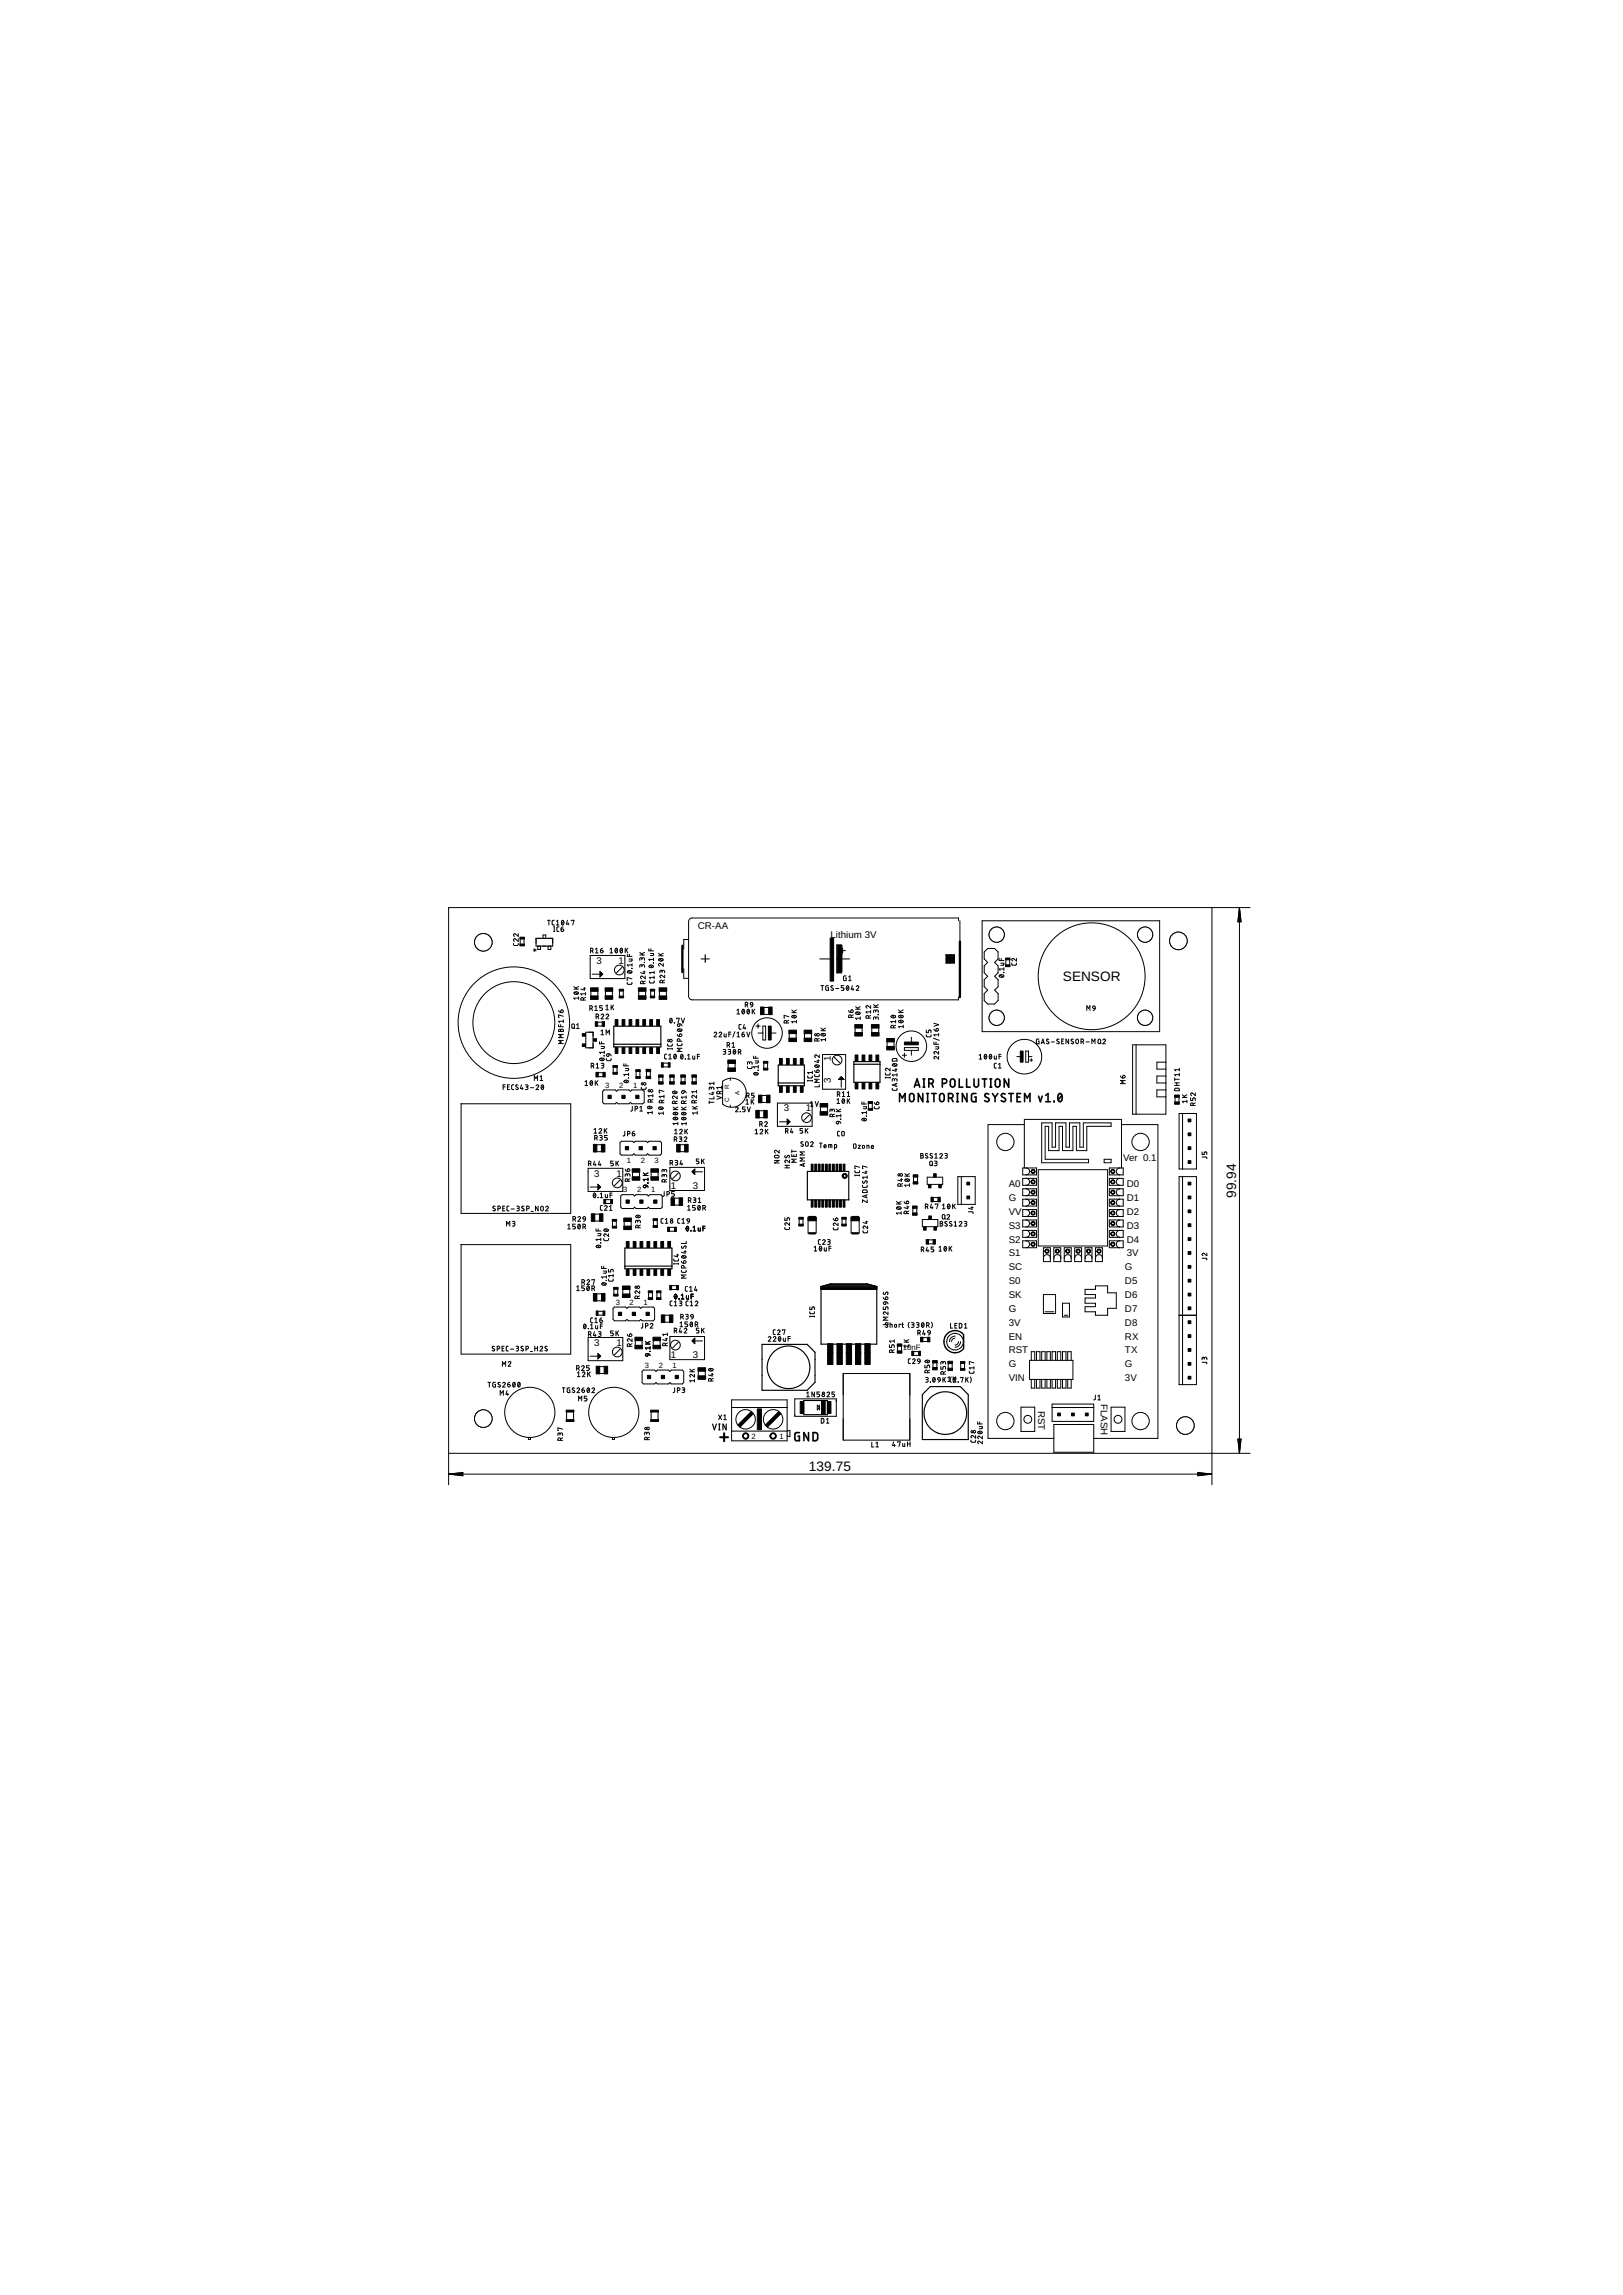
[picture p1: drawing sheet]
<svg xmlns="http://www.w3.org/2000/svg" width="297mm" height="420mm" viewBox="0 0 297 420" stroke-linecap="round" stroke-linejoin="round" font-family="sans-serif">
<defs><g id="words">
<g font-size="2.5">
<text x="194.5" y="179.6">SENSOR</text>
<text x="226.3" y="219.3" transform="rotate(-90 226.3 219.3)">99.94</text>
<text x="148.1" y="269.3">139.75</text>
</g>
<g font-size="1.8">
<text x="127.7" y="170.1">CR-AA</text>
<text x="152" y="171.7">Lithium 3V</text>
<text x="98.8" y="174.4" transform="rotate(-90 98.8 174.4)">*</text>
<text x="109.1" y="176.4">3</text>
<text x="113.2" y="176.4">1</text>
<text x="152.1" y="194.2" transform="rotate(-90 152.1 194.2)">1</text>
<text x="143.4" y="203.5">3</text>
<text x="147.5" y="203.5">1</text>
<text x="152.1" y="198.3" transform="rotate(-90 152.1 198.3)">3</text>
<text x="108.8" y="215.4">3</text>
<text x="112.8" y="215.4">1</text>
<text x="205.6" y="212.6">Ver 0.1</text>
<text x="122.8" y="217.7">1</text>
<text x="126.8" y="217.7">3</text>
<text x="184.6" y="217.3">A0</text>
<text x="184.6" y="219.9">G</text>
<text x="206.2" y="219.9">D1</text>
<text x="206.2" y="217.3">D0</text>
<text x="184.6" y="222.4">VV</text>
<text x="184.6" y="224.9">S3</text>
<text x="184.6" y="227.5">S2</text>
<text x="206.2" y="227.5">D4</text>
<text x="206.2" y="224.9">D3</text>
<text x="206.2" y="222.4">D2</text>
<text x="184.6" y="230">S1</text>
<text x="184.6" y="232.6">SC</text>
<text x="205.9" y="232.6">G</text>
<text x="206.2" y="230">3V</text>
<text x="184.6" y="235.1">S0</text>
<text x="184.6" y="237.6">SK</text>
<text x="205.9" y="237.6">D6</text>
<text x="205.9" y="235.1">D5</text>
<text x="184.6" y="240.2">G</text>
<text x="184.6" y="242.7">3V</text>
<text x="184.6" y="245.2">EN</text>
<text x="205.9" y="245.2">RX</text>
<text x="205.9" y="242.7">D8</text>
<text x="205.9" y="240.2">D7</text>
<text x="108.8" y="246.4">3</text>
<text x="112.8" y="246.4">1</text>
<text x="122.8" y="248.7">1</text>
<text x="126.8" y="248.7">3</text>
<text x="184.6" y="247.8">RST</text>
<text x="184.6" y="250.3">G</text>
<text x="205.9" y="250.3">G</text>
<text x="205.9" y="247.8">TX</text>
<text x="184.6" y="252.9">VIN</text>
<text x="201.4" y="257" transform="rotate(90 201.4 257)">FLASH</text>
<text x="205.9" y="252.9">3V</text>
<text x="190" y="258.3" transform="rotate(90 190 258.3)">RST</text>
</g>
<g font-size="1.4">
<text x="110.8" y="199.1">3</text>
<text x="113.3" y="199.1">2</text>
<text x="115.9" y="199.1">1</text>
<text x="114.7" y="212.9">1</text>
<text x="117.3" y="212.9">2</text>
<text x="119.8" y="212.9">3</text>
<text x="114.1" y="218.3">3</text>
<text x="116.6" y="218.3">2</text>
<text x="119.2" y="218.3">1</text>
<text x="112.7" y="238.9">3</text>
<text x="115.2" y="238.9">2</text>
<text x="117.8" y="238.9">1</text>
<text x="118" y="250.4">3</text>
<text x="120.6" y="250.4">2</text>
<text x="123.1" y="250.4">1</text>
<text x="165.3" y="247.2">10nF</text>
<text x="137.6" y="263.4">2</text>
<text x="142.6" y="263.4">1</text>
</g>
<g font-size="1.1">
<text x="133.4" y="201.8" transform="rotate(-90 133.4 201.8)">C</text>
<text x="133.4" y="199.3" transform="rotate(-90 133.4 199.3)">R</text>
<text x="135.3" y="200.5" transform="rotate(-90 135.3 200.5)">A</text>
</g>
</g></defs>
<g fill="none" stroke="#000" stroke-width=".21">
<path d="M129.1 174.8v1.4M153.3 177.7h.5l-.2 .3M153.5 177.7l.1 .1M154 173h-.8v5.1h.8l-.2-.1h-.5M173.1 174.8h1.6v1.5h-1.6zM173.1 174.9h1.6l-.2 .1h-1.2v.2h1.2v1h-1.2v-.4l.1-.1M173.3 175.3h1.1l.1 .1h-1.2zM173.3 175.7h1.1M173.4 175.8h1v.1h-1v.2h1M112.3 187.9h8.6v3.8h-8.6zM112.3 191.2h8.6M142.4 195h4.8v3.8h-4.8z"/>
<path d="M142.4 198.3h4.8M156.3 194.4h4.8v3.7h-4.8zM156.3 194.8h4.8M147.8 214.5h7.5v5.1l-7.5 .1zM114.4 228.5h8.6v3.8h-8.6zM114.4 231.8h8.6M150.3 236.1h10.2v10h-10.2zM150.3 235.5v.4h10.2v-.4M150.3 235.9h10.2M150.3 235.7h10.2M150.3 235.6h10.2M150.8 235.4h9.1"/>
<path d="M151.5 235.2h7.8M158.7 235.1l1.8 .4M158.7 235.1h-6.7l-1.7 .4M139.5 246.1h8.2l1.5 1.5v5.5l-1.5 1.4h-8.2zM147.1 256.4h4.3v2.6h-4.3zM170.3 253.9h5.5l1.4 1.4v8.2h-8.4v-8.2zM130.4 260.7l.3 1.1 .4-1.1M131.6 261.8h.2M131.6 260.7h.2M131.7 260.7v1.1M132.9 260.7v1.1l-.6-1.1v1.1"/>
<circle cx="144.3" cy="250.3" r="3.9"/>
<circle cx="173" cy="258.7" r="3.9"/>
</g>
<g fill="#000" stroke="#000" stroke-width=".18">
<path d="M95.2 172.8h.8v.4h-.8zM95.2 171.6h.8v.3h-.8zM151.9 171.7h.7v2.6h-.7zM151.9 176.8h.7v2.8h-.7zM151.9 174.3h.7v2.5h-.7zM153.5 173h.6v5h-.6zM184 175.4h.8v.3h-.8zM184 176.6h.8v.4h-.8zM106.6 191.1h.6v.5h-.6zM106.6 189.2h.6v.5h-.6zM108.1 180.8h1.4v.7h-1.4zM108.1 182.3h1.4v.7h-1.4z"/>
<path d="M108.6 190.2h.6v.4h-.6zM108.9 187h.5v.9h-.5zM109.1 196.3h.4v.9h-.4zM110.2 187h.4v.9h-.4zM110.3 196.3h.5v.9h-.5zM110.7 182.3h1.4v.6h-1.4zM110.7 180.8h1.4v.7h-1.4zM112.2 196.3h.8v.4h-.8zM112.2 195.1h.8v.3h-.8zM112.6 191.8h.5v1.1h-.5zM112.6 186.7h.5v1.1h-.5zM113.3 182.4h.8v.3h-.8z"/>
<path d="M113.3 181.1h.8v.3h-.8zM113.9 191.8h.5v1.1h-.5zM113.9 186.7h.5v1.1h-.5zM115.1 191.8h.5v1.1h-.5zM115.1 186.7h.5v1.1h-.5zM116.4 195.8h.8v.4h-.8zM116.4 197.1h.8v.3h-.8zM116.4 191.8h.5v1.1h-.5zM116.4 186.7h.5v1.1h-.5zM116.8 182.3h1.4v.6h-1.4zM116.8 180.8h1.4v.7h-1.4zM117.6 191.8h.6v1.1h-.6z"/>
<path d="M117.6 186.7h.6v1.1h-.6zM118.2 195.8h.9v.4h-.9zM118.2 197h.9v.5h-.9zM118.9 191.8h.5v1.1h-.5zM118.9 186.7h.5v1.1h-.5zM119 182.4h.8v.3h-.8zM119 181.1h.8v.3h-.8zM120.2 191.8h.5v1.1h-.5zM120.2 186.7h.5v1.1h-.5zM120.5 196.8h.9v.4h-.9zM120.5 198.1h.9v.4h-.9zM120.6 180.8h1.4v.7h-1.4z"/>
<path d="M120.6 182.3h1.4v.7h-1.4zM121.1 194.6h.3v.8h-.3zM122.3 194.6h.3v.8h-.3zM122.6 198.1h.8v.4h-.8zM122.6 196.8h.8v.4h-.8zM124.6 196.8h.8v.4h-.8zM124.6 198.1h.8v.4h-.8zM126.6 198.1h.9v.4h-.9zM126.6 196.8h.9v.4h-.9zM133.2 194.1h1.4v.6h-1.4zM133.2 195.5h1.4v.7h-1.4zM139.2 184.4h.6v1.4h-.6z"/>
<path d="M139.7 194.3h.8v.3h-.8zM139.7 195.6h.8v.3h-.8zM140.6 187.9h.5v2.5h-.5zM140.7 184.4h.6v1.4h-.6zM142.7 198.9h.5v1.1h-.5zM142.7 193.8h.5v1.1h-.5zM143.9 198.9h.5v1.1h-.5zM143.9 193.8h.5v1.1h-.5zM144.4 188.6h1.4v.6h-1.4zM144.4 190.1h1.4v.6h-1.4zM145.2 198.9h.5v1.1h-.5zM145.2 193.8h.5v1.1h-.5z"/>
<path d="M146.5 198.9h.5v1.1h-.5zM146.5 193.8h.5v1.1h-.5zM147.2 188.6h1.4v.6h-1.4zM147.2 190.1h1.4v.6h-1.4zM156.4 187.6h1.4v.6h-1.4zM156.4 189h1.4v.7h-1.4zM156.5 193.1h.5v1.1h-.5zM156.5 198.2h.5v1.1h-.5zM157.8 193.1h.5v1.1h-.5zM157.8 198.2h.5v1.1h-.5zM159 193.1h.6v1.1h-.6zM159 198.2h.6v1.1h-.6z"/>
<path d="M159.5 187.6h1.4v.6h-1.4zM159.5 189h1.4v.7h-1.4zM160.3 193.1h.5v1.1h-.5zM160.3 198.2h.5v1.1h-.5zM162.3 190.1h1.4v.7h-1.4zM162.3 191.6h1.4v.6h-1.4zM165.5 190.8h2.6v.5h-2.6zM186.7 192.4h.5v2.1h-.5zM108.6 209.5h.6v1.4h-.6zM110.1 209.5h.6v1.4h-.6zM110.5 219.6h.3v.8h-.3zM111.3 200.5h.6v.6h-.6z"/>
<path d="M111.8 219.6h.3v.8h-.3zM113.8 200.5h.6v.6h-.6zM114.4 209.9h.6v.6h-.6zM114.6 219.7h.6v.6h-.6zM115.7 215.4h1.4v.7h-1.4zM115.7 214h1.4v.6h-1.4zM116.4 200.5h.5v.6h-.5zM117 209.9h.6v.6h-.6zM117.1 219.7h.6v.6h-.6zM119.1 215.4h1.4v.7h-1.4zM119.1 214h1.4v.6h-1.4zM119.5 209.9h.6v.6h-.6z"/>
<path d="M119.6 219.7h.6v.6h-.6zM122.8 219.3h.6v1.4h-.6zM123.8 209.5h.7v1.4h-.7zM124.3 219.3h.6v1.4h-.6zM125.3 209.5h.6v1.4h-.6zM138.3 203.3h.7v1.4h-.7zM138.8 200.5h.6v1.4h-.6zM139.8 203.3h.6v1.4h-.6zM140.3 200.5h.6v1.4h-.6zM148.5 213.1h.3v1.3h-.3zM148.5 219.7h.3v1.3h-.3zM149.1 213.1h.4v1.3h-.4z"/>
<path d="M149.1 219.7h.4v1.3h-.4zM149.8 213.1h.3v1.3h-.3zM149.8 219.7h.3v1.3h-.3zM150.1 203.5h1.4v.7h-1.4zM150.1 202h1.4v.7h-1.4zM150.4 213.1h.3v1.3h-.3zM150.4 219.7h.3v1.3h-.3zM151.1 213.1h.3v1.3h-.3zM151.1 219.7h.3v1.3h-.3zM151.7 213.1h.3v1.3h-.3zM151.7 219.7h.3v1.3h-.3zM152.4 213.1h.3v1.3h-.3z"/>
<path d="M152.4 219.7h.3v1.3h-.3zM153 213.1h.4v1.3h-.4zM153 219.7h.4v1.3h-.4zM153.6 213.1h.4v1.3h-.4zM153.6 219.7h.4v1.3h-.4zM154.3 213.1h.3v1.3h-.3zM154.3 219.7h.3v1.3h-.3zM158.9 201.7h.8v.3h-.8zM158.9 202.9h.8v.4h-.8zM167.1 216.3h.9v.5h-.9zM167.1 215.1h.9v.4h-.9zM169.9 216.9h.5v.6h-.5z"/>
<path d="M170.4 219.2h.4v.8h-.4zM170.9 214.9h.4v.6h-.4zM171.7 219.2h.4v.8h-.4zM171.8 216.9h.5v.6h-.5zM177 216.4h.5v.5h-.5zM177 219h.5v.5h-.5zM215 200.5h.8v.4h-.8zM215 201.7h.8v.5h-.8zM217.4 219h.6v.5h-.6zM217.4 216.4h.6v.5h-.6zM217.4 210h.6v.5h-.6zM217.4 207.4h.6v.5h-.6z"/>
<path d="M217.4 204.9h.6v.5h-.6zM217.4 212.5h.6v.5h-.6zM108.2 222.2h.7v1.4h-.7zM108.6 236.8h.6v1.4h-.6zM109.7 222.2h.6v1.4h-.6zM110.1 236.8h.6v1.4h-.6zM112.1 223.2h.8v.4h-.8zM112.1 224.5h.8v.3h-.8zM112.3 236.9h.8v.4h-.8zM112.3 235.7h.8v.3h-.8zM113.9 236.9h1.4v.6h-1.4zM113.9 235.4h1.4v.7h-1.4z"/>
<path d="M114.2 223h1.3v.6h-1.3zM114.2 224.5h1.3v.6h-1.3zM114.6 232.4h.5v1.1h-.5zM114.6 227.3h.5v1.1h-.5zM115.9 232.4h.5v1.1h-.5zM115.9 227.3h.5v1.1h-.5zM117.1 232.4h.5v1.1h-.5zM117.1 227.3h.5v1.1h-.5zM118.4 232.4h.5v1.1h-.5zM118.4 227.3h.5v1.1h-.5zM118.6 236.3h.8v.4h-.8zM118.6 237.6h.8v.3h-.8z"/>
<path d="M119.5 224.4h.8v.3h-.8zM119.5 223.1h.8v.4h-.8zM119.7 232.4h.5v1.1h-.5zM119.7 227.3h.5v1.1h-.5zM120.2 236.3h.8v.4h-.8zM120.2 237.6h.8v.3h-.8zM120.9 232.4h.6v1.1h-.6zM120.9 227.3h.6v1.1h-.6zM122.2 224.7h.3v.8h-.3zM122.2 232.4h.5v1.1h-.5zM122.2 227.3h.5v1.1h-.5zM122.6 235.3h.3v.8h-.3z"/>
<path d="M123.4 224.7h.4v.8h-.4zM123.8 235.3h.4v.8h-.4zM146.2 222.9h.8v.3h-.8zM146.2 224.1h.8v.4h-.8zM147.9 222.9h1.5v.6h-1.5zM148 222.7h1.2v.2h-1.2zM148 225.7h1.2v.2h-1.2zM154.1 224.1h.8v.4h-.8zM154.1 222.9h.8v.3h-.8zM155.8 222.9h1.4v.6h-1.4zM155.9 222.7h1.2v.2h-1.2zM155.9 225.7h1.2v.2h-1.2z"/>
<path d="M167 220.8h.9v.4h-.9zM167 222.1h.9v.4h-.9zM169 224.6h.5v.6h-.5zM169.5 226.9h.4v.9h-.4zM170 222.6h.5v.6h-.5zM170.8 226.9h.4v.9h-.4zM170.9 224.6h.5v.6h-.5zM217.4 226.6h.6v.5h-.6zM217.4 229.1h.6v.5h-.6zM217.4 231.7h.6v.5h-.6zM217.4 224h.6v.6h-.6zM217.4 221.5h.6v.5h-.6z"/>
<path d="M217.4 234.2h.6v.5h-.6zM217.4 236.7h.6v.6h-.6zM217.4 239.3h.6v.5h-.6zM103.6 259.9h1.5v.3h-1.5zM103.6 258.2h1.5v.3h-1.5zM109.1 240h.4v.8h-.4zM109.1 250.1h.6v1.4h-.6zM110.4 240h.3v.8h-.3zM110.6 250.1h.6v1.4h-.6zM113.2 240.2h.6v.6h-.6zM115.7 240.2h.6v.6h-.6zM116.2 246.3h1.4v.6h-1.4z"/>
<path d="M116.2 244.8h1.4v.6h-1.4zM118.2 240.2h.6v.6h-.6zM118.5 251.8h.6v.6h-.6zM119.1 259.9h1.4v.3h-1.4zM119.1 258.2h1.4v.3h-1.4zM119.5 246.3h1.4v.6h-1.4zM119.5 244.8h1.4v.6h-1.4zM121 251.8h.6v.6h-.6zM121 240.7h.7v1.4h-.7zM122.5 240.7h.6v1.4h-.6zM123.6 251.8h.6v.6h-.6zM127.7 251.9h1.4v.6h-1.4z"/>
<path d="M127.7 250.4h1.4v.6h-1.4zM138.6 257.9h.8v3.8h-.8zM146.5 256.6h.6v2.2h-.6zM150.3 256.5h.7v2.4h-.7zM151.4 256.6h.7v2.2h-.7zM151.5 246h.9v1.7h-.9zM151.5 247.6h.9v2.2h-.9zM153.2 246h1v1.7h-1zM153.2 247.6h1v2.2h-1zM154.9 246h1v1.7h-1zM154.9 247.6h1v2.2h-1zM156.6 246h.9v1.7h-.9z"/>
<path d="M156.6 247.6h.9v2.2h-.9zM158.3 246h1v1.7h-1zM158.3 247.6h1v2.2h-1zM164.2 246h.9v.5h-.9zM164.2 247.3h.9v.4h-.9zM166.9 247.4h.3v.8h-.3zM168.1 247.4h.4v.8h-.4zM168.5 244.8h.4v.9h-.4zM169.8 244.8h.4v.9h-.4zM170.7 250.4h.8v.4h-.8zM170.7 249.1h.8v.4h-.8zM173.5 250.5h.8v.4h-.8z"/>
<path d="M173.5 249.2h.8v.4h-.8zM175.8 250.5h.8v.4h-.8zM175.8 249.3h.8v.3h-.8zM193.6 258.7h.5v.5h-.5zM196.1 258.7h.5v.5h-.5zM198.6 258.7h.6v.5h-.6zM217.4 246.9h.6v.5h-.6zM217.4 249.4h.6v.5h-.6zM217.4 252h.6v.5h-.6zM217.4 244.3h.6v.6h-.6zM217.4 241.8h.6v.5h-.6z"/>
</g>
<path d="M131.8 263.1h1.4M132.5 262.4v1.4" fill="none" stroke="#000" stroke-width=".38"/>
<g fill="none" stroke="#000" stroke-width=".3">
<path d="M167.3 199l.6-1.5 .4 1.5M167.5 198.6h.7M168.9 199h.3M168.9 197.5h.3M169.1 197.5v1.5M170 198.4h.4a.41 .41 0 0 0 .4-.5 .41 .41 0 0 0-.4-.4h-.4v1.5M170.5 198.4l.3 .6M172.5 198.4h.4a.41 .41 0 0 0 .4-.5 .41 .41 0 0 0-.4-.4h-.4v1.5M174.1 197.7l.2-.2 .3 .2 .2 .9a.42 .42 0 0 1-.5 .4 .42 .42 0 0 1-.4-.4zM175.6 197.5v1.5h.6M176.9 197.5v1.5h.7M178.3 197.5v1.1a.41 .41 0 0 0 .4 .4 .41 .41 0 0 0 .4-.4v-1.1"/>
<path d="M179.8 197.5h.8M180.2 197.5v1.5M181.2 199h.3M181.2 197.5h.3M181.3 197.5v1.5M182.3 197.7l.3-.2 .3 .2 .1 .9a.42 .42 0 0 1-.4 .4 .42 .42 0 0 1-.4-.4zM184.6 197.5v1.5l-.8-1.5v1.5M164.6 201.7v-1.5l.5 .8 .6-.8v1.5M166.6 200.3l.3-.1 .3 .1 .1 1a.41 .41 0 0 1-.4 .4 .41 .41 0 0 1-.4-.4zM168.9 200.2v1.5l-.8-1.5v1.5M169.6 201.7h.3M169.6 200.2h.3"/>
<path d="M169.8 200.2v1.5M170.5 200.2h.8M170.9 200.2v1.5M172.1 200.3l.3-.1 .3 .1 .1 1a.42 .42 0 0 1-.4 .4 .42 .42 0 0 1-.4-.4zM173.6 201h.4a.41 .41 0 0 0 .4-.4 .41 .41 0 0 0-.4-.4h-.4v1.5M174.1 201l.3 .7M175.1 201.7h.3M175.1 200.2h.3M175.2 200.2v1.5M177 200.2v1.5l-.9-1.5v1.5M178.6 200.2h-.6l-.2 .2v1l.2 .3h.6v-.8h-.2M181 200.3l-.2-.1a.35 .35 0 0 0-.5 .1 .35 .35 0 0 0 .1 .5l.5 .3a.38 .38 0 0 1 0 .5 .38 .38 0 0 1-.6 0l-.1-.1"/>
<path d="M181.6 200.2l.5 .7M182.1 200.9v.8M182.6 200.2l-.5 .7M184 200.3a.37 .37 0 0 0-.6-.1 .37 .37 0 0 0 0 .6l.5 .3a.34 .34 0 0 1 .1 .4 .34 .34 0 0 1-.5 .2l-.3-.2M184.6 200.2h.9M185 200.2v1.5M186.1 200.9h.5M186.8 200.2h-.7v1.5h.7M187.5 201.7v-1.5l.5 .8 .5-.8v1.5M190.1 200.7l.3 1 .3-1M191.4 201.7h.8M191.4 200.5l.4-.3v1.5"/>
<path d="M192.9 201.6l.1 .1zM193.8 200.3l.2-.1a.88 .88 0 0 1 0 1.5 .94 .94 0 0 1-.2-1.4zM194.3 200.5l-.6 .9M146.3 262.3h-.6l-.2 .2v.9l.2 .3 .6 .1v-.9h-.3M148 262.3v1.5l-.9-1.5v1.5M148.8 262.3h.6l.2 .2v.9l-.2 .3-.6 .1z"/>
</g>
<g fill="none" stroke="#000" stroke-width=".18">
<path d="M82.1 166.2h139.7v99.9h-139.7zM94 172.7v.3l.2 .1h.5l.1-.4M94.8 171.9v.4l-.5-.4h-.2l-.1 .3 .2 .1M94.8 170.9v.5l-.4-.4a.24 .24 0 0 0-.4 .1 .24 .24 0 0 0 .2 .3M95.2 171.7v1.4M95.9 171.7v1.4M98.1 171.8h3.1v1.4h-3.1zM98.4 173.2v.6h.5v-.6M99.4 171.8v-.6h.5v.6M100.2 168.5h.5M100.3 173.2v.6h.5v-.6M100.5 168.5v.9"/>
<path d="M101.3 170.5h.2M101.3 169.7h.2M101.4 169.7v.8M101.5 168.5h-.3l-.2 .2 .1 .5 .4 .2M101.8 169.4h.5M101.8 168.7l.3-.2v.9M102.3 169.7h-.3l-.1 .2v.6h.4M102.7 170.1h.3a.24 .24 0 0 1 .2 .2 .24 .24 0 0 1-.3 .2 .24 .24 0 0 1-.2-.2zM102.9 168.5a.4 .4 0 0 1 .3 .4 .4 .4 0 0 1-.3 .4l-.2-.4zM103.1 169.7l-.3 .1-.1 .3M103.2 168.7l-.4 .5M103.8 168.5l-.1 .7h.4"/>
<path d="M104 169v.4M104.6 168.6v-.1h.5l-.3 .9M108 174.9h6.4v4.3h-6.4zM108.1 174.1l.4-.2-.1-.3h-.3v.9M108.4 174.1l.2 .4M108.4 178.4h1.9M109 173.8l.2-.2v.9M109 174.5h.5M109.8 177.8l.5 .6-.5 .5zM109.9 174h.3a.24 .24 0 0 1 .1 .4 .24 .24 0 0 1-.4-.2zM109.9 178v.7M110 178.1v.5"/>
<path d="M110.2 178.2v.3M110.3 173.6l-.4 .4M111.6 174.5h.5M111.6 173.8l.3-.2v.9M112.7 173.6a.41 .41 0 0 1 .3 .4 .41 .41 0 0 1-.3 .4l-.2-.4zM113 173.8l-.4 .5M113.6 173.6a.41 .41 0 0 1 .3 .4 .41 .41 0 0 1-.3 .4l-.1-.2zM113.9 177.1l-1.1 1M113.9 173.8l-.4 .5M114.4 173.6v.9M114.6 173.9l.3 .6M114.8 179.8l.2 .4h.6l.1-.4"/>
<path d="M114.8 174.7v.4h.9M114.9 177.8a.44 .44 0 0 1 .4-.1 .44 .44 0 0 1 .3 .3 .44 .44 0 0 1-.4 .2 .44 .44 0 0 1-.3-.4zM114.9 173.6l-.5 .5M115 177.7l.5 .4M115.1 175.6h.6v.3l-.6 .1M115.2 174.7v.4M115.7 177.3h.1M115.7 179.2l-.9-.2v.5h.1M115.7 176.4v.5M115.7 176.7h-.9l.2 .2M117.1 174.8h.9M117.1 174.3l.5 .5"/>
<path d="M117.5 176.8l.1-.2h.2l.2 .5M117.5 177v-.3l-.2-.1-.2 .1v.4M117.5 175.6l.1-.3h.2l.2 .5M117.5 175.7v-.3l-.3-.1-.1 .5M117.7 177.9h.4M117.9 177.8v.5l-.7-.2M117.9 176.2h.1M118 174.3l-.6 .3M118.1 178.7v.5l-.5-.4a.23 .23 0 0 0-.4 0 .23 .23 0 0 0 .2 .4M118.1 179.6l-.4 .2M118.7 173.7v.4h.9M118.8 176.8a.44 .44 0 0 1 .4-.1 .44 .44 0 0 1 .4 .3 .44 .44 0 0 1-.5 .2 .44 .44 0 0 1-.3-.4z"/>
<path d="M118.9 179.6l.1 .4 .6-.1 .1-.3M118.9 176.7l.5 .4M119 174.6h.6l-.1 .3h-.5M119.1 173.7v.4M119.6 176.3h.1M119.6 175.4v.5M119.6 175.6h-.9l.2 .3M119.7 177.8v.5M119.7 178.7v.5M119.7 178.9h-.8l.1 .3M119.7 178h-.8l.1 .3M120.5 175h.9"/>
<path d="M120.5 174.5l.6 .5M120.6 175.6a.44 .44 0 0 1 .4-.1 .44 .44 0 0 1 .3 .3 .44 .44 0 0 1-.4 .2 .44 .44 0 0 1-.3-.4zM120.7 175.5l.5 .4M121.2 177.9l.1-.2h.2l.1 .4M121.2 178l-.1-.3-.1-.1-.2 .1v.4M121.3 179.9l-.1-.3-.3-.1-.1 .4h.8M121.4 176.4v.5l-.5-.4a.23 .23 0 0 0-.4 0 .23 .23 0 0 0 .2 .4M121.4 174.5l-.5 .3M121.6 178.5v.5l-.4-.4a.23 .23 0 0 0-.4 .1 .23 .23 0 0 0 .2 .3M121.6 179.4l-.3 .2M125.1 177.3v1.8h.9M126 172h-.9v1.8"/>
<path d="M128.3 175.6h1.5M150 175.6h1.9M153.2 175.6h2.3M153.7 174h1M154.2 173.5v1M154.9 178.7l-.5 .1 .1 .7h.4v-.5h-.2M155.3 179.5h.5M155.3 178.9l.3-.2v.8M175.4 168.6v-.5h-48.7l-.5 .2-.2 .4v13.7l.2 .4 .3 .2h48.9v-.5M175.7 168.6v3.8M179.7 168.6h32.5v20.3h-32.5zM180.1 174.3l.7-.6h1.2l.7 .6v1.3l-.7 .6 .7 .6v1.3l-.7 .6 .7 .7v1.2l-.7 .7 .7 .6v1.3l-.7 .6h-1.2l-.7-.6v-1.3l.7-.6-.7-.7v-1.2l.7-.7-.7-.6v-1.3l.7-.6-.7-.6z"/>
<path d="M182.9 175.5v.4h.8M182.9 178.6a.44 .44 0 0 1 .5-.2 .44 .44 0 0 1 .3 .4 .45 .45 0 0 1-.5 .1 .45 .45 0 0 1-.3-.3zM183 178.5l.5 .4M183.2 176.3h.5v.4h-.5M183.2 175.5v.4M183.7 178h.1M183.7 178.1h.1M183.7 178v.1M183.7 177.2v.5M183.7 177.4h-.8l.1 .3M184.1 175.5v1.4M184.8 175.5v1.4"/>
<path d="M185.2 176.3v.3l.2 .1h.5l.1-.4M186 175.5v.4l-.5-.4a.23 .23 0 0 0-.3 .1 .23 .23 0 0 0 .2 .3M92.1 199h.4M92.5 198.6h-.4v.9M92.9 199h.3M93.3 198.6h-.4v.9h.4M94 198.6h-.3l-.1 .2 .1 .6 .3 .1M94.8 198.7l-.3-.1-.1 .2 .4 .4v.2l-.1 .1-.3-.2M95.4 198.6l-.2 .7h.5M95.6 199.1v.4M96.2 198.6l.4 .1-.1 .3h-.2M96.4 199l.2 .1v.2l-.4 .2"/>
<path d="M97.1 199.1h.6M97.8 197.8v-.8l.3 .4 .3-.4v.8M98.1 198.8a.24 .24 0 0 1 .3-.2 .24 .24 0 0 1 .1 .4l-.4 .5h.5M98.8 197.8h.5M98.8 197.1l.3-.1v.8M99.2 198.6a.41 .41 0 0 1 .3 .4 .41 .41 0 0 1-.3 .4l-.2-.2zM99.5 198.8l-.4 .5M102.2 185l.4 .4M102.2 187.6v.4h.9M102.3 188.4h.2l.1 .2 .1-.2h.3l.1 .4h-.9zM102.6 187.6v.4M102.6 188.6v.2"/>
<path d="M102.7 184.9a.25 .25 0 0 1 .4 .1 .25 .25 0 0 1-.2 .4h-.3zM103.1 186.1l-.9-.3v.5h.1M103.1 190.5h-.9l.5 .3-.5 .3h.9M103.1 189.4h-.9l.5 .3-.5 .3h.9M103.1 186.7v.5M103.1 187h-.9l.2 .2M104.7 187.6l.2-.2 .2 .3v.4l-.2 .2-.3-.2zM105 188.1l.2 .2M105 181.1h.9M105 180.6l.6 .5M105.1 181.7a.44 .44 0 0 1 .4-.1 .44 .44 0 0 1 .4 .3 .44 .44 0 0 1-.5 .2 .44 .44 0 0 1-.3-.4zM105.2 181.6l.5 .4"/>
<path d="M105.5 187.6l.3-.2v.9M105.5 188.3h.5M105.9 182.5v.5M105.9 182.7h-.9l.2 .3M105.9 180.6l-.5 .3M106.8 183.1l-.1-.4-.3-.1-.1 .5h.9M106.8 180.9h.4M107 180.8v.5l-.7-.2M107.1 198.7h.4M107.1 198l.2-.2v.9M107.2 182.6l-.4 .2M107.2 181.9h-.9l.2 .3"/>
<path d="M107.2 181.7v.5M107.2 189h1.3v2.8h-1.3zM107.9 184.6h.4l.1-.3-.5-.2v.9M108.1 197.9a.41 .41 0 0 1 .4 .4 .41 .41 0 0 1-.4 .4l-.1-.4zM108.1 181.5v.8M108.2 195.2l.4-.2v-.3h-.4v.8M108.2 184.6l.2 .4M108.4 198l-.4 .5M108.5 195.2l.2 .3M108.9 184.3l.2-.2v.9M108.9 185h.4M108.9 197.8v.9"/>
<path d="M109.1 186.1l.4-.1v-.3h-.4v.8M109.1 195.5h.5M109.1 194.9l.2-.2v.8M109.1 198.2l.3 .5M109.3 187.8h.9M109.3 187.1h.9M109.4 186.1l.2 .4M109.4 181.5v.8M109.4 197.8l-.5 .6M109.5 197.1h.8M109.5 196.4h.8M109.7 190.7v.4h.9"/>
<path d="M109.8 193.8a.45 .45 0 0 1 .4-.1 .45 .45 0 0 1 .4 .3 .44 .44 0 0 1-.5 .2 .44 .44 0 0 1-.3-.4zM109.9 193.7l.5 .4M110 189.4h.5M110 188.8l.2-.2v.8M110 185.8a.24 .24 0 0 1 .3-.2 .24 .24 0 0 1 .1 .4l-.4 .5h.5M110 194.7l.5 .1v.2l-.4 .1M110 191.6h.6l-.1 .3-.5 .1M110.1 190.7v.4M110.3 184.1h-.5v.4h.4l.1 .2-.1 .3h-.4M110.3 195.1l.2 .1v.2l-.5 .1M110.3 199.8l.3-.3h2l.2 .3 .3-.3h2l.3 .3 .2-.3h2l.3 .3v2l-.3 .3h-2l-.2-.3-.3 .3h-2l-.3-.3-.2 .3h-2l-.3-.3zM110.6 193.3h.1"/>
<path d="M110.6 192.4v.5M110.6 192.7h-.9l.2 .2M110.8 181.5v.8M110.9 184.2l.2-.2v.9M110.9 184.9h.5M110.9 185.8l.2-.1 .3 .1v.2l-.5 .5h.5M110.9 189.4v-.8l.3 .5 .3-.5v.8M111 193.8v.3l.2 .1 .6-.1v-.3M111 193l.5-.1v.3a.24 .24 0 0 1-.4 .2 .24 .24 0 0 1-.1-.4zM111.5 192.9l.2 .1 .1 .3M111.8 184v.9M112 184.3l.3 .6"/>
<path d="M112.1 181.5v.8M112.2 195.1v1.5M112.3 184l-.5 .5M112.9 195.1v1.5M113.4 181.2v1.4M114.1 181.2v1.4M114.2 194.8v.3h.8M114.2 197.9a.44 .44 0 0 1 .5-.2 .44 .44 0 0 1 .3 .4 .44 .44 0 0 1-.5 .1 .44 .44 0 0 1-.3-.3zM114.4 197.8l.5 .4M114.5 195.6h.5v.4h-.5M114.6 194.8v.3M115 197.4h.1"/>
<path d="M115 196.5v.4M115 196.7h-.8l.2 .2M116.4 195.9v1.5M116.9 181.5v.8M117.1 195.9v1.5M117.4 199.1v.2l.2 .1h.5l.1-.3M117.7 180.1v-.4l-.4-.1-.1 .5h.9M118.2 181.5v.8M118.3 196.2v.9M119 196.2v.9M119.1 181.2v1.4M119.8 181.2v1.4"/>
<path d="M120.6 197.2v.9M120.7 181.5v.8M121.1 194.6h1.5M121.1 195.3h1.5M121.3 197.2v.9M121.5 199.8l-.9-.2v.5h.2M122 181.5v.8M122 193h-.3l-.1 .2v.6l.4 .1M122.2 191.1v.3l.2 .1h.5l.1-.4M122.2 191.9v.2M122.2 192h.8M122.4 193.2l.2-.2v.9"/>
<path d="M122.4 193.9h.5M122.6 197.2v.9M122.7 186.5a.39 .39 0 0 1 .3 .3 .39 .39 0 0 1-.3 .4l-.1-.4zM123 186.6l-.4 .5M123 191.9v.2M123.1 199.9a.45 .45 0 0 1 .5-.2 .45 .45 0 0 1 .3 .4 .44 .44 0 0 1-.5 .1 .44 .44 0 0 1-.3-.3zM123.3 199.8l.4 .4M123.3 197.2v.9M123.5 187.2h.1M123.4 193a.4 .4 0 0 1 .4 .4 .4 .4 0 0 1-.4 .4l-.1-.2zM123.7 193.2l-.3 .5M123.8 186.5v-.1h.5l-.2 .9"/>
<path d="M124 191.1v.2l.1 .1h.6l.1-.3M124 189.4l.1 .3 .2 .1M124 188.5a.45 .45 0 0 1 .5-.2 .45 .45 0 0 1 .3 .4 .44 .44 0 0 1-.5 .2 .44 .44 0 0 1-.3-.4zM124 187.6l.4-.1v.2a.24 .24 0 0 1-.3 .2 .24 .24 0 0 1-.1-.3zM124.1 188.4l.5 .4M124.4 190.6l-.1-.4-.3 .1v.3h.8M124.4 187.5l.3 .1 .1 .2M124.5 189.3l-.1 .1-.1 .4M124.5 189.3h.1M124.6 189.3l.2 .1v.2l-.5 .2M124.7 197.2v.9M124.7 193a.41 .41 0 0 1 .3 .4 .41 .41 0 0 1-.3 .4l-.2-.4z"/>
<path d="M124.7 186.4l.3 .9 .3-.9M124.8 191.9h-.8l.4 .3-.4 .3h.8M124.8 199.7h.4v.3a.25 .25 0 0 1-.4 .1 .25 .25 0 0 1 0-.4zM125 193.2l-.4 .5M125.2 199.7l.3 .1 .1 .3M125.4 197.2v.9M125.4 193.8h.1M125.8 193.9h.5M125.8 193.2l.3-.2v.9M126.7 197.2v.9M126.8 193.3v.4l.1 .2h.2v-.6M127.4 197.2v.9"/>
<path d="M127.5 199.9h-.9l.2 .2M127.5 199.6v.5M127.6 193.4h.4M128 193h-.4v.9M130.2 199.2l.1-.1h.2l.2 .4M130.2 199.4l-.1-.4h-.2l-.1 .5M130.5 199.9v.5l-.7-.2M130.7 198.1v.5M130.7 198.3h-.9l.2 .3M130.7 189.1a.23 .23 0 0 1 .3-.1 .23 .23 0 0 1 .1 .3l-.4 .5h.5M131.6 189.1l.1-.1 .3 .1 .1 .2-.5 .5h.5M132.1 199.8l-.4 .2"/>
<path d="M132.1 199.1h-.9l.2 .2M132.1 198.9v.4M132.2 198a2.67 2.67 0 0 1 3.7 .2 2.67 2.67 0 0 1 0 3.7 2.67 2.67 0 0 1-3.7 .2zM132.4 192.1l.3 .1 .1 .1-.1 .2h-.3M132.5 189.3v.4l.2 .1h.2v-.5M132.6 192.5l.2 .1v.3l-.4 .1M133.1 191.3h.3l.1-.3-.4-.1v.8M133.3 192.1l.3 .1 .1 .1-.1 .2h-.3M133.3 194.7v.8M133.4 191.3l.2 .4M133.4 189.3h.4M133.5 192.5l.2 .1v.3l-.4 .1"/>
<path d="M133.6 197.4v.4M133.8 189h-.4v.8M134 191.1l.2-.2v.8M134 191.7h.5M134.3 192.2a.39 .39 0 0 1 .4 .4 .39 .39 0 0 1-.4 .4l-.1-.4zM134.5 188.9l-.4 1M134.5 194.7v.8M134.6 192.3l-.4 .5M134.9 185l.2-.2v.8M134.9 185.6h.5M134.9 189.8h.5M134.9 189.1l.2-.1v.8"/>
<path d="M135.1 192.6h.4l.1-.3-.5-.2v.9M135.4 192.6l.2 .4M135.6 187.6h-.3v.1v.6l.3 .1M135.8 189.3h.3a.24 .24 0 0 1 .2 .3 .24 .24 0 0 1-.3 .2 .24 .24 0 0 1-.2-.2zM135.9 184.8a.39 .39 0 0 1 .4 .4 .39 .39 0 0 1-.4 .4l-.1-.4zM136.2 189l-.3 .1-.1 .2M136.2 187.6l-.2 .6h.5M136.2 185l-.4 .4M136.4 188v.4M136.4 184l.4-.1v-.3l-.4-.1v.9M136.7 184l.2 .4M136.7 189l.2 .8 .3-.8"/>
<path d="M136.8 195.2v.3l.2 .1h.6v-.4M136.8 184.8a.4 .4 0 0 1 .4 .4 .4 .4 0 0 1-.4 .4l-.1-.4zM137.1 185l-.4 .4M137.2 194.6l.1-.2h.2l.1 .5M137.2 194.8l-.1-.4h-.2l-.1 .5M137.3 183.6l.4-.1 .1 .5h-.4zM137.7 184.8v.8M137.8 184l-.1 .3-.3 .1M137.9 185.1l.2 .5M137.9 193.4v.3h.9M137.9 196.5a.45 .45 0 0 1 .5-.2 .45 .45 0 0 1 .3 .4 .46 .46 0 0 1-.4 .1 .46 .46 0 0 1-.4-.3zM138.1 196.4l.5 .4"/>
<path d="M138.1 184.8l-.4 .5M138.2 194.2h.6l-.1 .4h-.5M138.3 193.4v.3M138.3 187.9h.8M138.7 187.5v.7M138.7 195.9h.1M138.7 189.1h.9M138.8 195.3h-.9l.2 .2M138.8 195.1v.4M139.6 187.9h.5v2.5h-.5zM139.8 194.4v1.4M139.8 184.4h.9"/>
<path d="M139.8 185.7h.9M140.5 194.4v1.4M141 189.1h1M144 187.3l-.1-.5-.4 .1v.4h.9M144.4 186.1l-.9-.2 .1 .5M144.4 186.8l-.4 .2M144.4 189.2v.9M144.9 185.4h.9M144.9 184.9l.5 .5M144.9 186a.46 .46 0 0 1 .5-.1 .46 .46 0 0 1 .3 .3 .45 .45 0 0 1-.4 .2 .45 .45 0 0 1-.4-.4zM145.1 185.9l.5 .4M145.7 189.2v.9"/>
<path d="M145.8 187h-.9l.2 .3M145.8 186.8v.5M145.8 184.9l-.6 .3M147.2 189.2v.9M147.8 197v.3l.2 .1 .6-.1 .1-.3M147.8 197.8h.9M147.8 197.8v.2M148.5 189.2v.9M148.7 196.4h-.9l.2 .2M148.7 196.1v.5M148.7 197.8v.2M149.1 196.7v.3l.2 .1h.6v-.4"/>
<path d="M149.1 196l.1 .2 .3 .1M149.1 195.1a.45 .45 0 0 1 .5-.2 .45 .45 0 0 1 .3 .4 .45 .45 0 0 1-.4 .2 .45 .45 0 0 1-.4-.4zM149.3 195l.5 .4M149.5 196a.24 .24 0 0 1 .4 0 .24 .24 0 0 1-.2 .3h-.2zM149.6 190.6l-.1-.4-.3-.1-.1 .5h.8M149.6 194.2h.3M149.8 194v.5l-.7-.2M149.9 193.1v.5l-.4-.4a.23 .23 0 0 0-.4 .1 .23 .23 0 0 0 .2 .3M149.9 190.1l-.3 .2M149.9 198.6v.4h-.8M149.9 197.6h-.8l.5 .3-.5 .3h.8M150.2 180.4h.5"/>
<path d="M150.2 188.7h.9M150.2 188.2l.6 .5M150.3 189.3a.46 .46 0 0 1 .4-.1 .46 .46 0 0 1 .4 .3 .45 .45 0 0 1-.5 .2 .45 .45 0 0 1-.3-.4zM150.4 189.2l.5 .4M150.5 180.4v.9M150.5 193.1h4.3v6.3h-4.3zM151.1 190.3h-.9l.2 .3M151.1 190.1v.5M151.1 188.2l-.5 .3M151.6 180.4l-.4 .2v.7h.4v-.5h-.1M152.5 180.5h-.3l-.1 .1 .4 .4v.2l-.2 .1-.3-.1M152.7 193.6l1 1"/>
<path d="M153 181h.5M153.6 197.5h.7M153.7 197.4h.5M153.8 197.3h.3M154 197.1l.5 .5h-1zM154 197.1v1.9M154.5 180.4h-.5v.4h.3l.2 .2-.2 .3h-.3M155 180.5a.4 .4 0 0 1 .4 .4 .4 .4 0 0 1-.4 .4l-.1-.4zM155.3 185l.1 .3 .3 .1M155.3 180.6l-.4 .5M155.7 185a.24 .24 0 0 1 .4 0 .24 .24 0 0 1-.2 .4h-.2zM155.8 186.3v-.4l-.4-.1-.1 .5h.9"/>
<path d="M156 180.4l-.2 .7h.5M156.1 180.9v.4M156.2 185.8l-.4 .2M156.5 188.2v.8M156.6 184.8h.8M156.6 184.3l.5 .5M156.6 185.4a.46 .46 0 0 1 .5-.2 .46 .46 0 0 1 .3 .4 .45 .45 0 0 1-.4 .2 .45 .45 0 0 1-.4-.4zM156.7 180.6l.3-.2 .2 .2v.2l-.5 .5h.5M156.8 185.3l.4 .4M157.4 186.4h-.8l.2 .2M157.4 186.2v.4M157.4 184.3l-.5 .3"/>
<path d="M157.8 188.2v.8M159 186.4l-.1-.4-.3-.1-.1 .5h.8M159.3 184.1v.5l-.5-.5h-.2l-.1 .3 .2 .2M159.3 185.9l-.3 .2M159.3 185.3h-.8l.2 .2M159.3 185v.5M159.6 188.2v.8M159.9 184.4h.8M159.9 183.9l.5 .5M160.3 186.4l.1-.2h.2l.1 .4M160.3 186.5l-.1-.3h-.2l-.1 .4M160.3 185.1l.1-.2h.2l.1 .5"/>
<path d="M160.3 185.3l-.1-.3-.2-.1-.1 .5M160.7 185.7h.1M160.7 183.9l-.5 .3M160.8 188.2v.8M162 196.4l.1 .3 .1 .1h.6l.1-.4M162 197.3h.9M162 197.2v.2M162.3 190.8v.8M162.9 195.6v.4l-.5-.4a.24 .24 0 0 0-.3 .1 .24 .24 0 0 0 .1 .3M162.9 197.2v.2M163.1 186a.46 .46 0 0 1 .5-.1 .46 .46 0 0 1 .3 .3 .45 .45 0 0 1-.5 .2 .45 .45 0 0 1-.3-.4zM163.3 185.9l.4 .4"/>
<path d="M163.3 199.2v.3l.2 .1h.6l.1-.4M163.3 194.9a.45 .45 0 0 1 .5-.2 .45 .45 0 0 1 .3 .4 .46 .46 0 0 1-.4 .1 .46 .46 0 0 1-.4-.3zM163.4 193.8h.7l.1 .5h-.9zM163.5 194.8l.5 .4M163.5 188.2v-.4l-.3-.1-.2 .5h.9M163.6 190.8v.8M163.7 197.7l.1-.2h.3l.1 .5M163.7 197.8l-.1-.3h-.2l-.1 .5M163.8 195.8h.4M163.9 187.7l-.4 .2M163.9 187h-.9l.3 .3M163.9 186.8v.5"/>
<path d="M164 198.4v.4M164 195.6v.5l-.7-.2M164.2 196.8h-.9l.2 .2M164.2 196.6v.4M164.2 198.3l-.9 .3 .9 .3M164.4 185.4h.9M164.4 184.9l.6 .5M164.5 186.9a.47 .47 0 0 1 .8 .2 .45 .45 0 0 1-.5 .2 .45 .45 0 0 1-.3-.4zM164.5 186a.47 .47 0 0 1 .8 .2 .45 .45 0 0 1-.5 .2 .45 .45 0 0 1-.3-.4zM164.6 186.8l.5 .4M164.6 185.9l.5 .4M165.1 193.2h.8"/>
<path d="M165.3 187.9h-.9l.2 .3M165.3 187.7v.5M165.3 184.9l-.5 .3M165.5 191.8h2.6v.5h-2.6zM165.5 192.8v.8M166.8 189.9v1M166.8 192.3v.9M169.5 189.4l.2 .4h.6l.1-.4M169.5 188.6v.5h.4v-.3l.2-.2 .3 .1v.4M170.8 190.1l1.1 .4M170.9 188.4l.1 .3 .3 .1M170.9 190.8v.4h.9"/>
<path d="M170.9 187.3l.9 .3-.9 .3M171.2 191.6h.6l-.1 .4h-.5M171.3 190.8v.4M171.5 188.3l-.2 .2v.3M171.5 188.3h.1M171.6 188.3l.2 .1v.2l-.5 .2M171.8 193.4v.5l-.5-.4a.24 .24 0 0 0-.4 .1 .24 .24 0 0 0 .2 .3M171.8 192.5v.5l-.6-.5h-.2l-.1 .2 .2 .3M171.8 189.2v.5M171.8 189.4h-.9l.2 .3M179.2 193.2l.3-.2v.9M179.2 193.9h.5"/>
<path d="M180.3 193.1a.4 .4 0 0 1 .3 .4 .4 .4 0 0 1-.3 .3l-.2-.2zM180.6 193.2l-.4 .5M181.2 193.1a.4 .4 0 0 1 .3 .4 .4 .4 0 0 1-.3 .3l-.2-.4zM181.5 193.2l-.4 .5M182 193.3v.4l.1 .2h.3v-.6M182.4 194.7h-.3l-.1 .2v.5l.4 .1M182.7 195.5h.5M182.7 194.9l.3-.2v.8M182.8 193.4h.4M183.2 193h-.4v.9M186.1 193.4h.8M187.7 192.4h.5v2.1h-.5z"/>
<path d="M188.2 193.4h.7M188.5 194.1h.5M188.7 193.8v.5M190.2 190.2l-.5 .1 .1 .8h.4v-.5h-.2M190.6 191.1l.3-.9 .2 .9M190.6 190.9h.5M191.9 190.3l-.3-.1-.1 .2 .5 .4v.2l-.2 .1-.3-.1M192.4 190.8h.6M193.8 190.3l-.3-.1-.1 .2 .4 .4v.2l-.1 .1-.3-.1M194.3 190.6h.3M194.7 190.2h-.4v.9h.4M195.6 190.2v.9l-.5-.9v.9"/>
<path d="M196.4 190.3l-.3-.1-.1 .2 .5 .4v.2l-.2 .1-.3-.1M196.9 190.4l.2-.2 .2 .2 .1 .4-.1 .3-.4-.1zM197.8 190.7h.4l.1-.3-.5-.2v.9M198.1 190.7l.2 .4M198.8 190.8h.5M198.9 185v-.9l.3 .5 .3-.5v.9M199.8 191.1v-.9l.3 .5 .3-.5v.9M200 184.3l.3-.1 .1 .4h-.4zM200.4 184.6l-.1 .3-.3 .1M201.1 190.3h.2l.1 .2v.5l-.2 .1-.2-.3zM201.3 190.9l.2 .2M201.8 190.4a.24 .24 0 0 1 .4-.2 .24 .24 0 0 1 0 .4l-.4 .5h.5"/>
<path d="M205.1 197l.1 .2 .3 .2M205.5 197a.24 .24 0 0 1 .4 0 .24 .24 0 0 1-.2 .4h-.2zM206 197.8h-.9l.5 .3-.5 .3h.9M207.3 191.3h6.1v12.7h-6.1zM207.9 191.3v12.7M213.4 194.5h-1.7v1.2h1.7M213.4 199.5h-1.7v1.3h1.7M213.4 197h-1.7v1.3h1.7M215 198.2h.8M215 197.6h.8M215 197.4v.4M215 198.7h.8"/>
<path d="M215 199.3l.7-.1 .1 .5h-.8zM215.4 198.2v.5M215.8 195.6v.5M215.8 196.5v.5M215.8 196.7h-.8l.2 .3M215.8 195.8h-.8l.2 .3M84.4 202.1v20h20.1v-20h-20.1M107.6 213.9h6.4v4.2h-6.4zM107.7 213h.4v-.3l-.4-.1v.8M108 213l.2 .4M108 217.3h1.9M108.7 218.4a.41 .41 0 0 1 .4 .4 .41 .41 0 0 1-.4 .4l-.1-.4z"/>
<path d="M108.7 206.8l.3-.2v.9M108.7 207.5h.5M108.8 212.6l-.2 .6h.5M108.8 208.3l.5-.1-.1-.3h-.4v.8M108.9 213v.4M109 218.6l-.4 .5M109.1 208.3l.2 .4M109.2 210.8h.9M109.2 209.6h.9M109.4 216.8l.5 .5-.5 .5zM109.4 219.3h.1M109.5 216.9v.8"/>
<path d="M109.6 206.8a.24 .24 0 0 1 .4-.2 .24 .24 0 0 1 0 .4l-.4 .5h.5M109.7 217.1v.5M109.7 212.6l-.2 .6h.5M109.7 207.9h.4l.1 .2-.1 .1-.2 .1M109.8 217.2v.2M109.9 219.3h.4M109.9 213v.4M109.9 218.6l.2-.2v.9M110 208.3l.2 .1v.2l-.5 .1M110.6 219.6h1.4M110.6 206.6v.9M110.8 218.7v.4l.1 .2h.3v-.6"/>
<path d="M110.8 206.9l.3 .6M111.1 206.6l-.5 .5M111.1 207.9h-.4v.4h.3l.1 .1-.1 .3h-.3M111.7 218.8h.3M112 218.4h-.3v.9M112.2 212.6h-.4v.4h.3l.1 .1-.1 .3h-.3M112.7 212.6v.8M112.9 212.9l.3 .5M113.2 212.6l-.5 .5M113.5 209.2l.2-.3h2.1l.2 .3 .3-.3h2l.2 .3 .3-.3h2l.3 .3v2l-.3 .3h-2l-.3-.3-.2 .3h-2l-.3-.3-.2 .3h-2.1l-.2-.3zM113.5 216l-1 1.1M113.6 219l.3-.3h2l.2 .3 .3-.3h2l.3 .3 .2-.3h2l.3 .3v2l-.3 .3h-2l-.2-.3-.3 .3h-2l-.3-.3-.2 .3h-2l-.3-.3z"/>
<path d="M114.3 207.1v.8l-.3 .1M114.4 214.1l.1 .2 .3 .1M114.8 215.1l.1-.2h.3l.1 .4M114.8 215.3v-.3l-.2-.1-.2 .1v.3M114.8 214.1a.24 .24 0 0 1 .4 0 .24 .24 0 0 1-.1 .3h-.3zM114.9 207.6l.4-.1-.1-.4h-.3v.9M114.9 216l-.1-.2h-.2l-.2 .5h.9M114.9 216v.3M115.3 215.8l-.4 .2M115.7 202.5v.8l-.3 .1M115.7 207.5h.3a.24 .24 0 0 1 .2 .3 .24 .24 0 0 1-.3 .2 .24 .24 0 0 1-.2-.3zM115.8 214.6v.8"/>
<path d="M116.1 207.1l-.3 .1-.1 .3M116.2 203h.4l.1-.4-.5-.1v.9M117 214.6v.8M117.1 202.7l.2-.2v.9M117.1 203.4h.5M117.7 215.2h.9M117.7 214.7l.6 .5M117.8 217.1l.4-.1v.3a.24 .24 0 0 1-.3 .1 .24 .24 0 0 1-.1-.3zM118.2 217l.3 .1 .1 .3M118.5 202.6a.45 .45 0 0 1 .5-.1 .45 .45 0 0 1 .3 .4 .44 .44 0 0 1-.4 .1 .44 .44 0 0 1-.4-.4zM118.6 216.6h.1M118.6 215.7v.5"/>
<path d="M118.6 215.9h-.9l.2 .3M118.6 214.7l-.5 .3M118.7 202.6l.5 .3M119.1 201.8v-.4l-.4-.1-.1 .5h.9M119.2 214.6v.8M119.4 203.7h-.9l.2 .2M119.4 203.4v.5M119.5 201.3l-.4 .2M119.5 200.6h-.9l.2 .3M119.5 200.4v.5M120.4 214.6v.8M120.6 202.8a.45 .45 0 0 1 .4-.2 .45 .45 0 0 1 .3 .4 .44 .44 0 0 1-.4 .1 .44 .44 0 0 1-.3-.3z"/>
<path d="M120.7 202.7l.5 .4M121.1 201.9v-.4l-.3-.1-.2 .5h.9M121.4 203.8h-.9l.2 .2M121.4 203.6v.4M121.5 200.7h-.9l.2 .3M121.5 201.4l-.4 .2M121.5 200.5v.5M121.5 215.2l.2-.2h.2l.1 .5M121.5 215.4v-.3l-.2-.1-.1 .1v.4M121.5 214.3l.2-.2h.2l.1 .5M121.5 214.5v-.3l-.2-.1-.1 .1v.4M121.6 218.1l-.1 .8-.2 .1"/>
<path d="M121.6 216.4l-.1-.5-.3 .1v.4h.8M122 215.9l-.4 .2M122.1 218.6h.3l.2-.2-.2-.2-.3-.1v.9M122.6 213.7h6.3v4.3h-6.3zM122.6 212.9l.5-.1-.1-.3-.4-.1v.9M122.9 212.9l.2 .4M123.2 203.1h.9M123.2 202.7l.5 .4M123.2 204.7a.44 .44 0 0 1 .5-.2 .44 .44 0 0 1 .3 .4 .45 .45 0 0 1-.4 .1 .45 .45 0 0 1-.4-.3zM123.2 203.8a.44 .44 0 0 1 .5-.2 .44 .44 0 0 1 .3 .4 .45 .45 0 0 1-.4 .1 .45 .45 0 0 1-.4-.3zM123.4 204.6l.5 .4M123.4 203.7l.5 .4"/>
<path d="M123.4 208.6h.4v-.4l-.4-.1v.9M123.4 218.1h-.5v.4l.4 .1 .1 .1-.1 .3h-.4M123.5 219.4h.8M123.5 207.6h.5M123.5 206.9l.2-.2v.9M123.5 202l-.1-.4-.3 .1v.3h.8M123.5 212.4l.4 .1 .1 .1-.1 .2h-.3M123.7 208.6l.2 .4M123.8 212.8l.2 .1v.3l-.5 .1M123.9 200.7v.4l-.5-.4a.24 .24 0 0 0-.3 .1 .24 .24 0 0 0 .2 .3M123.9 201.6l-.4 .2M124.1 205.5v.4"/>
<path d="M124.1 205.7h-.9l.2 .2M124.1 202.7l-.6 .2M124.1 214.8l-1 1M124.3 208.1l.4 .1 .1 .1-.1 .2h-.3M124.4 206.9a.23 .23 0 0 1 .3-.2 .23 .23 0 0 1 .1 .4l-.4 .5h.5M124.5 210.8h.8M124.5 209.6h.8M124.5 208.5l.3 .1v.3l-.5 .1M124.7 212.4l-.2 .7h.4M124.7 203.2h.9M124.7 202.7l.5 .5M124.8 204.7a.45 .45 0 0 1 .4-.2 .45 .45 0 0 1 .3 .4 .45 .45 0 0 1-.4 .1 .45 .45 0 0 1-.3-.3z"/>
<path d="M124.8 203.8a.44 .44 0 0 1 .4-.2 .44 .44 0 0 1 .3 .4 .45 .45 0 0 1-.4 .1 .45 .45 0 0 1-.3-.3zM124.8 212.9v.4M124.9 204.6l.5 .4M124.9 203.7l.5 .4M125.2 202v-.3l-.4-.2-.1 .5h.9M125.2 208.3l.2-.1h.3v.2l-.5 .6h.5M125.3 206.7v.9M125.5 207.1l.3 .5M125.6 201.5l-.4 .2M125.6 200.9h-.9l.2 .2M125.6 200.6v.5M125.6 205.5v.5"/>
<path d="M125.6 205.7h-.9l.2 .3M125.6 202.7l-.5 .3M125.8 206.7l-.5 .6M126 219.8h.3l.2-.3-.2-.2h-.3v.9M126.3 219.8l.2 .4M126.7 214.5l.5-.5v1zM126.7 214.5h1.9M126.7 203h.9M126.7 202.5l.6 .5M126.8 214.4v.3M126.9 219.3l.4 .1v.2l-.3 .1M126.9 214.3v.5"/>
<path d="M127 214.1v.8M127.1 201.9l-.1-.4h-.4v.4h.9M127.1 219.7l.2 .1v.2l-.4 .2M127.5 200.5v.5l-.5-.4a.24 .24 0 0 0-.4 .1 .24 .24 0 0 0 .2 .3M127.5 201.4l-.4 .2M127.6 203.8h-.9l.2 .2M127.6 203.5v.5M127.6 202.5l-.5 .3M127.8 219.5l.2-.2v.9M127.9 212.2h-.5v.4h.4l.1 .2-.1 .2h-.4M128.4 212.2v.8M128.6 212.5l.3 .5"/>
<path d="M128.9 212.2l-.5 .5M129.8 201.8h.9M129.8 201.6v.5M130.3 200.1h.4M130.7 200.8v.4h-.9M131.2 200.7l.9 .3-.9 .3M131.7 200.2l-.1-.4-.4 .1v.3h.9M133.6 202.3v.4M134.6 202.9a.23 .23 0 0 1 .4-.2 .23 .23 0 0 1 0 .4l-.4 .4h.5M135.5 203.5h.1M136.4 202.7h-.5v.4h.4l.1 .1-.1 .3h-.4M136.5 201.5l.3-.2v.8"/>
<path d="M136.5 202.1h.5M136.7 200.6l.4-.1-.1-.3-.3-.1v.9M136.8 202.7l.3 .8 .2-.8M136.9 200.6l.2 .4M137.5 201.3v.8M137.7 201.6l.3 .5M138 201.3l-.5 .5M138 200.1h-.4v.4h.3l.1 .2-.1 .3h-.3M138.2 207.6h.5M138.2 206.9l.3-.2v.9M139 204.6h.8M139 203.3h.8"/>
<path d="M139 205.8l.5-.1-.1-.3-.4-.1v.9M139.1 206.9a.24 .24 0 0 1 .3-.2 .24 .24 0 0 1 .1 .4l-.4 .5h.5M139.3 205.8l.2 .4M139.5 200.6h.8M139.5 201.8h.8M140 205.5a.23 .23 0 0 1 .3-.2 .23 .23 0 0 1 .1 .4l-.4 .5h.4M140.1 206.7v.9M140.3 207.1l.3 .5M140.6 206.7l-.5 .6M141.7 212.4h.9l-.9 .5h.9M141.8 211.6l.5-.1 .3 .2-.1 .2-.5 .1-.2-.1zM142.3 202h6.3v4.2h-6.3z"/>
<path d="M142.6 210.6v.5l-.5-.4a.24 .24 0 0 0-.4 0 .24 .24 0 0 0 .2 .4M142.7 205.4h1.9M143.6 213.8h.9M143.6 213.3h.9M143.7 211.6v.3l.1 .1 .4-.5h.2l.1 .2-.1 .3M143.8 207.1l.4-.1-.1-.4h-.3v.9M144 213.3v.5M144 207.1l.2 .4M144.1 204.9l.5 .5-.5 .5zM144.2 205v.8M144.3 205.1v.5M144.4 205.3v.2"/>
<path d="M144.5 212.4v.5l-.5-.5a.24 .24 0 0 0-.4 .1 .24 .24 0 0 0 .2 .4M144.9 206.6l-.2 .7h.4M144.9 211.3v.4h.9v-.4M144.9 210.5v.5M144.9 210.8h.9M145 207.1v.4M145.3 211.4v.3M145.8 212.2h-.9l.5 .3-.5 .3h.9M146.9 206.6h-.5v.4h.4l.1 .2-.1 .2-.4 .1M147 209.1l-.3-.1-.1 .2 .4 .4v.2l-.2 .1-.2-.1M147.1 213.1v.4M147.3 210.9h-.9l.5 .3-.5 .3h.9"/>
<path d="M147.3 212h-.9l.5 .3-.5 .3h.9M147.3 213l-.9 .3 .9 .3M147.4 206.6v.9M147.5 209.1l.2-.1 .2 .1v.5l-.1 .2h-.3zM147.6 206.9l.3 .6M147.9 206.6l-.5 .5M148.1 204.1l-1 1M148.3 201.8l.3-.1v.8M148.3 202.5h.5M148.4 209.2a.23 .23 0 0 1 .3-.2 .23 .23 0 0 1 .1 .4l-.4 .5h.4M149.2 201.7l.3 .8 .3-.8M150 209.3h.5"/>
<path d="M150.2 202.7v.8M150.2 209.3v.8M150.8 209.8h.4l-.1-.2-.2 .1-.1 .3 .1 .1h.3M151.4 202.7v.8M151.7 210.1v-.6l.5 .1 .1 .5M152 209.5v.6M152.3 203.3l.1-.2h.2l.1 .4M152.3 203.4v-.3h-.3l-.1 .4M152.4 204.4l-.1-.3-.3-.1-.1 .4h.8M152.7 210.1h.4v-.5l-.4-.1v.9M152.7 204l-.3 .2M153 203.1l.6 .4"/>
<path d="M153 203.5h.9M153.1 205.4l.4-.1v.3a.24 .24 0 0 1-.3 .1 .24 .24 0 0 1-.1-.3zM153.2 202h.5M153.2 201.3l.2-.2v.9M153.2 200.3l.5-.1-.1-.3h-.4v.8M153.5 205.3l.3 .1 .1 .3M153.5 200.3l.2 .4M153.7 207.1h-.3l-.1 .2v.6l.4 .1M153.8 204.9h.1M153.9 204v.5M153.9 204.3h-.9l.2 .2M153.9 203.1l-.5 .2"/>
<path d="M154.1 207.2l.2-.1 .2 .1-.1 .7h-.3zM154.2 200.1l.2-.2v.8M154.2 200.7h.4M154.2 201.2a.41 .41 0 0 1 .4 .4 .41 .41 0 0 1-.4 .4l-.1-.4zM154.5 201.3l-.4 .5M155.1 200.7h.4M155.1 200.1l.2-.2v.8M155.1 201.1v.9M155.3 201.5l.2 .5M155.3 219.6h.1M155.5 201.1l-.4 .6M156.2 209.5l.2-.1 .3 .1-.1 .7-.4-.1z"/>
<path d="M156.5 214.3v.3l.2 .1h.5l.1-.4M156.5 215.2h.8M156.5 215.1v.2M157.1 209.7h.4l-.4 .5h.4M157.3 215.1v.2M157.3 213.7l-.8-.2v.4M157.7 201.7v.4h.9M157.8 204.9a.46 .46 0 0 1 .4-.2 .46 .46 0 0 1 .4 .4 .45 .45 0 0 1-.5 .1 .45 .45 0 0 1-.3-.3zM157.9 217v.3l.2 .1h.5l.1-.4M157.9 216.2v.3l.2 .1 .3-.4h.2l.1 .2-.1 .2M157.9 209.7l.3 .1-.1 .4h-.2zM157.9 204.8l.5 .3"/>
<path d="M158 217.9h.6l.1 .4h-.8zM158 202.6h.6l-.1 .4h-.5M158.1 201.7v.4M158.3 214.5h.4M158.5 218.8v.4M158.5 214.4v.4l-.6-.1M158.6 204.3h.1M158.6 203.5v.4M158.6 203.7h-.9l.2 .2M158.7 210.2v-.5l.3 .1v.4M158.7 215.5h-.8l.2 .3M158.7 213.7l-.8-.2v.4"/>
<path d="M158.7 219.7v.5l-.8-.5v.5M158.7 215.3v.5M158.7 218.7l-.8 .3 .8 .3M158.9 201.7v1.5M159.5 210h.4l-.1-.3-.3 .1v.3l.1 .1h.3M159.6 201.7v1.5M160 202.6v.3l.2 .1h.6l.1-.4M160 201.8l.4 .4M160.5 201.8a.25 .25 0 0 1 .4 .1 .25 .25 0 0 1-.2 .3h-.3zM164.1 220l.5 .4M164.8 217.1v-.3l-.2-.1-.2 .1-.1 .3h.9M164.8 215.9h.4"/>
<path d="M164.9 220l-.5 .2M165 215.8v.4l-.7-.2M165.2 216.7l-.4 .2M165.5 220l.1 .3 .3 .1M165.6 215.3h.9M165.6 214.9l.5 .4M165.6 216a.46 .46 0 0 1 .5-.2 .46 .46 0 0 1 .3 .4 .45 .45 0 0 1-.4 .1 .45 .45 0 0 1-.4-.3zM165.8 215.9l.5 .3M165.9 220a.24 .24 0 0 1 .4 0 .24 .24 0 0 1-.2 .4h-.2zM166.5 217h-.9l.2 .2M166.5 216.7v.5M166.5 214.9l-.6 .2"/>
<path d="M167.2 215.5v.8M167.9 215.5v.8M168.5 211.2l.4 .1v.2l-.1 .1 .2 .1-.1 .3h-.4zM168.5 211.6h.3M169.7 215.5h2.8v1.3h-2.8zM169.8 211.2h-.3l-.1 .2 .4 .4v.1l-.2 .1-.2-.1M170.2 212.7l.2-.1 .2 .1v.5l-.1 .2-.3-.1zM170.5 213.2l.3 .2M170.6 211.2h-.3l-.1 .2 .5 .4v.1l-.2 .1-.3-.1M170.8 219.2h.9M170.8 220h.9M171 212.6l.5 .1-.1 .2-.3 .1"/>
<path d="M171.1 211.4l.2-.2v.8M171.1 212h.5M171.3 213l.2 .1v.2l-.5 .1M172 211.4a.24 .24 0 0 1 .3-.2 .24 .24 0 0 1 .1 .4l-.4 .4h.5M172.9 211.2l.5 .1-.1 .2-.3 .1M173.2 211.6l.2 .1v.2l-.5 .1M175.3 215.4h3.2v5.1h-3.2zM175.9 215.4v5.1M187.2 213.8h2.5v1.3h-2.5zM187.2 215.7h2.5v1.3h-2.5zM187.2 217.6h2.5v1.3h-2.5zM187.2 219.5h2.5v1.3h-2.5z"/>
<path d="M187.5 205.9h-6.7v57.4h12.1M187.5 213.8v-8.9h17.8v8.9M187.8 213.8a.63 .63 0 0 1 .6 .7 .63 .63 0 0 1-.6 .6M187.8 215.7a.63 .63 0 0 1 .6 .7 .63 .63 0 0 1-.6 .6M187.8 217.6a.63 .63 0 0 1 .6 .7 .63 .63 0 0 1-.6 .6M187.8 219.5a.63 .63 0 0 1 .6 .7 .63 .63 0 0 1-.6 .6M190 214.1h12.7v14h-12.7zM190.6 205.6h2v4.4h.6v-4.4h1.9v4.4h.6v-4.4h1.9v4.4h.7v-4.4h5v.6h-4.4v4.5h-1.9v-4.5h-.6v4.5h-1.9v-4.5h-.7v4.5h-1.9v-4.5h-.6v6h7.9v.7h-8.6zM202.1 212.2h1.2v.7h-1.2zM203 213.8h2.6v1.3h-2.6zM203 215.7h2.6v1.3h-2.6zM203 217.6h2.6v1.3h-2.6z"/>
<path d="M203 219.5h2.6v1.3h-2.6zM204.9 219.5a.63 .63 0 0 0-.6 .7 .63 .63 0 0 0 .6 .6M204.9 217.6a.63 .63 0 0 0-.6 .7 .63 .63 0 0 0 .6 .6M204.9 215.7a.63 .63 0 0 0-.6 .7 .63 .63 0 0 0 .6 .6M204.9 213.8a.63 .63 0 0 0-.6 .7 .63 .63 0 0 0 .6 .6M205.3 205.9h6.6v57.4h-11.7M215.1 200.9v.9M215.8 200.9v.9M215.8 215.4h3.2v38.1h-3.2zM215.8 203.9h3.2v10.1h-3.2zM216.4 200.9h.8M216.4 200.4l.5 .5"/>
<path d="M216.4 203.9v10.1M216.4 215.4v38.1M217.2 201.6h-.8l.2 .3M217.2 201.4v.5M217.2 200.4l-.5 .3M217.9 201v.5h.4v-.4l.2-.1 .2 .1 .1 .4M218.4 202.4v-.4l-.4-.1-.1 .5h.9M218.8 200.1v.5l-.5-.4a.24 .24 0 0 0-.4 0 .24 .24 0 0 0 .2 .4M218.8 201.9l-.4 .2M220 211.8h.7l.2 .3M220 210.9v.5h.4v-.3l.2-.2 .3 .1v.4M84.4 227.8v20.1h20.1v-20h-20.1"/>
<path d="M90.6 220.9l-.2-.1-.2 .2 .4 .4v.2l-.1 .1-.3-.1M91.1 221.3h.4l.1-.4-.5-.1v.9M92 221.2h.3M92.4 220.8h-.4v.9h.4M92.7 224.5v-.9l.3 .5 .3-.5v.9M93.2 220.8l-.3 .1-.1 .1v.6l.4 .1M93.5 221.3h.6M93.8 223.6l.4 .1v.2l-.3 .1M94 224l.2 .1v.3l-.4 .1M94.6 220.8l.4 .1v.3h-.3M94.8 221.2l.2 .1v.3l-.4 .1M95.9 220.9l-.2-.1-.2 .2 .4 .4v.2l-.2 .1-.2-.1"/>
<path d="M96.4 221.3h.4v-.4l-.4-.1v.9M97.2 221.8h.4M98.5 220.8v.9l-.5-.9v.9M99 220.9l.2-.1 .2 .1v.5l-.1 .3-.3-.1zM99.9 221a.24 .24 0 0 1 .3-.2 .24 .24 0 0 1 .1 .4l-.4 .5h.5M103.9 224.3l.2-.2v.9M103.9 225h.5M104.9 223.2h.3l.1-.4-.4-.1v.9M105.2 223.2l.1 .4M105.3 224.1h-.5v.4h.4l.1 .2-.1 .3h-.4M105.6 235.6l.2-.2v.9M105.6 236.3h.4"/>
<path d="M105.8 222.9l.2-.2 .2 .1v.2l-.4 .6h.5M105.9 224.2a.41 .41 0 0 1 .3 .4 .41 .41 0 0 1-.3 .4l-.2-.4zM106.2 224.3l-.4 .5M106.5 234.8l.4-.1 .1-.3-.5-.1v.8M106.7 224.6h.3l.1-.4-.4-.1v.9M106.7 222.8l.2-.1 .2 .1 .1 .4h-.4zM106.8 234.8l.2 .3M107 235.4h-.5v.4h.3l.2 .2-.2 .3h-.3M107 224.6l.2 .4M107.2 223.2l-.1 .3-.3 .1M107.4 234.5a.23 .23 0 0 1 .4-.2 .23 .23 0 0 1 0 .4l-.4 .4h.5M107.5 235.5a.4 .4 0 0 1 .4 .3 .4 .4 0 0 1-.4 .4l-.1-.3z"/>
<path d="M107.8 235.6l-.4 .5M108.3 235.9h.4l.1-.4-.5-.1v.9M108.3 234.4v-.1h.5l-.2 .8M108.6 235.9l.2 .4M108.9 223.5h.8M108.9 222.3h.8M109.1 225v.4h.9M109.1 228.1a.44 .44 0 0 1 .5-.2 .44 .44 0 0 1 .3 .4 .45 .45 0 0 1-.4 .1 .45 .45 0 0 1-.4-.3zM109.2 238.1h.9M109.2 236.9h.9M109.3 228l.5 .4M109.4 225.8h.6l-.1 .4h-.5"/>
<path d="M109.5 225v.4M109.9 227.5h.1M110 226.7v.5M110 226.9h-.9l.2 .3M110.1 231.8v.4h.9M110.2 235a.44 .44 0 0 1 .4-.2 .44 .44 0 0 1 .3 .4 .44 .44 0 0 1-.4 .1 .44 .44 0 0 1-.3-.3zM110.3 220.7h-.3l-.1 .2v.6l.4 .1M110.3 234.9l.5 .4M110.4 232.7h.6l-.1 .4h-.5M110.5 231.8v.4M110.5 226.7v.3l.2 .1h.6l.1-.4M110.5 225.1a.45 .45 0 0 1 .5-.2 .45 .45 0 0 1 .3 .4 .47 .47 0 0 1-.8-.2z"/>
<path d="M110.6 220.3h1.4M110.6 220.9a.23 .23 0 0 1 .4-.2 .23 .23 0 0 1 0 .4l-.4 .5h.5M110.7 225l.5 .4M110.9 234.4h.1M111 233.6v.4M111 233.8h-.9l.2 .2M111.4 234.2v.2l.2 .1h.5l.1-.3M111.4 232.4v.5h.4v-.4l.2-.1 .2 .1v.4M111.4 225.9v.5l-.5-.4a.23 .23 0 0 0-.4 0 .23 .23 0 0 0 .2 .4M111.5 220.9l.3-.2v.9M111.5 221.6h.5M112.1 223.3v1.5"/>
<path d="M112.2 239.5l.3-.2h2l.2 .2 .3-.2h2l.3 .2 .2-.2h2l.3 .2v2.1l-.3 .2h-2l-.2-.2-.3 .2h-2l-.3-.2-.2 .2h-2l-.3-.2zM112.2 233.3v.5M112.2 233.5h-.8l.2 .3M112.4 235.8v1.4M112.8 223.3v1.5M113.1 235.8v1.4M114 236.1v.8M114.2 223.6v.9M115.3 236.1v.8M115.5 223.6v.9M116.4 222.6a.44 .44 0 0 1 .4-.2 .44 .44 0 0 1 .4 .4 .45 .45 0 0 1-.5 .2 .45 .45 0 0 1-.3-.4zM116.5 222.5l.5 .4"/>
<path d="M116.7 237.7l-.1-.3-.3-.1-.1 .4h.9M116.7 223.6l.1-.2h.3l.1 .5M116.7 223.8v-.3l-.2-.1-.1 .1-.1 .4M116.8 224.8l-.1-.5-.3 .1-.1 .4h.9M117.1 236.3v.5l-.5-.4a.24 .24 0 0 0-.4 .1 .24 .24 0 0 0 .2 .3M117.1 237.2l-.4 .2M117.2 224.3l-.4 .2M118.7 236.4v1.4M119.4 236.4v1.4M119.6 223.2v1.4M120.2 236.4v1.4M120.3 223.2v1.4"/>
<path d="M120.9 236.4v1.4M121.4 223.1h-.3l-.1 .2v.6h.4M121.8 223.9h.4M121.8 223.3l.2-.2v.8M122.3 224.7h1.4M122.3 225.4h1.4M122.6 235.4h1.5M122.6 236.1h1.5M123 238.2l-.4 .2 .1 .6 .3 .1M123.3 230.5v.3l.2 .1 .6-.1 .1-.3M123.3 231.4h.9M123.3 231.3v.2"/>
<path d="M123.4 239.1h.5M123.4 238.4l.3-.2v.9M123.5 220.6h.8M123.5 237a.4 .4 0 0 1 .4 .4 .4 .4 0 0 1-.4 .4l-.1-.4zM123.8 229.8h.4M123.8 237.1l-.4 .5M124 229.6v.5l-.7-.2M124.2 231.3v.2M124.3 237.8h.1M124.3 238.2h.4l.1 .2-.1 .1-.3 .1M124.4 223.1h-.3l-.1 .2 .1 .6h.3M124.6 238.6l.2 .1v.3l-.5 .1"/>
<path d="M124.7 237.8h.5M124.7 237.1l.2-.2v.9M124.7 232.6v.3h.2h.6l.1-.3M124.7 230.9l.1 .3 .3 .1M124.8 230a.44 .44 0 0 1 .4-.1 .44 .44 0 0 1 .3 .3 .44 .44 0 0 1-.4 .2 .44 .44 0 0 1-.3-.4zM124.8 228.1l-.1 .3 .2 .1 .4-.4h.2l.1 .2-.1 .3M124.8 223.9h.5M124.8 223.3l.3-.2v.8M124.9 229.9l.5 .4M125.1 230.9a.24 .24 0 0 1 .4 0 .24 .24 0 0 1-.2 .4h-.2zM125.2 232.1v-.3l-.4-.1-.1 .4h.9M125.2 229.1h.4"/>
<path d="M125.4 229v.4l-.7-.1M125.6 227.3v.3h-.9M125.6 233.4h-.9l.5 .3-.5 .3h.9M125.6 237.2v.5l.2 .1h.2v-.6M125.7 224.5a.41 .41 0 0 1 .3 .4 .41 .41 0 0 1-.3 .4l-.1-.4zM125.8 223.2l.3-.1 .1 .5-.4-.1zM125.8 235.5l-.3 .1-.1 .1 .1 .6 .3 .1M125.9 220.9l.2-.2v.9M125.9 221.6h.4M125.9 238.2l-.3 .2v.6l.3 .1M126 224.7l-.4 .5M126.2 223.6l-.1 .2-.3 .1"/>
<path d="M126.2 236.4h.5M126.2 235.7l.2-.2v.9M126.3 239.1h.5M126.3 238.4l.3-.2v.9M126.4 225.3v.1M126.4 225.3h.1M126.5 225.3v.1M126.5 237.3h.4M126.9 224.7l.2-.2v.9M126.9 225.4h.4M126.9 236.9h-.4v.9M127.3 238.4a.24 .24 0 0 1 .3-.2 .24 .24 0 0 1 .1 .4l-.4 .5h.4"/>
<path d="M127.3 220.7h-.5v.4h.3l.2 .2-.2 .2-.3 .1M127.3 235.5l-.2 .7h.5M127.4 236v.4M127.8 224.8v.4l.1 .2h.3v-.6M127.8 220.2h.5M127.8 220.7a.41 .41 0 0 1 .4 .4 .41 .41 0 0 1-.4 .4l-.1-.4zM128.1 220.9l-.4 .5M128.6 221.2l.4-.1 .1-.3-.5-.1v.9M128.7 224.9h.3M128.9 221.2l.2 .4M129 224.5h-.3v.9M143.6 224.7l.2 .4h.6l.1-.4"/>
<path d="M143.6 222.9v.5h.4l.1-.4 .1-.1 .3 .1v.4M144.5 223.9v.4l-.5-.4a.24 .24 0 0 0-.3 .1 .24 .24 0 0 0 .1 .3M146.3 222.9v1.5M147 222.9v1.5M147.9 222.8h1.5v2.9h-1.5zM148.2 239.3v.5h.4v-.4l.2-.1 .2 .1 .1 .4M149 229h.5M149 228.3l.2-.1v.8M150.1 228.2a.41 .41 0 0 1 .3 .4 .41 .41 0 0 1-.3 .4l-.2-.4zM150.2 226.9l-.3 .1-.1 .1v.6l.4 .1M150.4 228.3l-.4 .5M150.5 227.1a.23 .23 0 0 1 .4-.1 .23 .23 0 0 1 0 .3l-.4 .5h.5"/>
<path d="M150.9 228.4v.5l.1 .1h.2v-.6M151.4 226.9l.4 .1 .1 .2-.2 .1M151.6 227.3h.1M151.7 227.3l.2 .2v.2l-.5 .1M151.7 228.5h.4M152.1 228.2h-.4v.8M152.5 224.8v.2l.2 .1h.6l.1-.3M152.5 223.1l.1 .3 .3 .1M152.9 223.1a.25 .25 0 0 1 .4 0 .25 .25 0 0 1-.2 .4h-.2zM153.4 223.9v.5l-.6-.5h-.2l-.1 .3 .2 .2M154.1 222.9v1.5M154.8 222.9v1.5"/>
<path d="M155.8 222.8h1.4v2.9h-1.4zM157.9 225.3l.1 .3 .1 .1h.6l.1-.4M158.4 223.7h.4M158.6 223.5v.5l-.7-.2M158.8 224.5v.4l-.5-.4a.24 .24 0 0 0-.4 .1 .24 .24 0 0 0 .2 .3M161.6 239.2v.5h.5v-.3l.1-.2 .3 .2v.3M161.6 237.5l.2 .3 .3 .1M161.7 236.6l-.1 .2 .3 .2 .3-.4h.2l.1 .1-.1 .3M161.9 238.8h.1M162.1 237.5a.25 .25 0 0 1 .4 0 .25 .25 0 0 1-.2 .4h-.2zM162.1 238.3v.4l-.2 .1M162.1 238.3l-.4 .2v.2l.2 .1"/>
<path d="M162.1 238.3l.3 .1 .1 .3M164.1 220.4h.8M164.1 221.1a.45 .45 0 0 1 .5-.2 .45 .45 0 0 1 .3 .4 .46 .46 0 0 1-.5 .1 .46 .46 0 0 1-.3-.3zM164.3 221l.4 .4M164.9 222.1h-.8l.2 .2M164.9 221.8v.5M165.9 222.2v-.4l-.3-.1-.1 .5h.8M165.9 221h.4M166.1 220.8v.5l-.6-.2M166.3 221.7l-.4 .2M167.1 221.2v.9M167.8 221.2v.9"/>
<path d="M168.6 228.8l.5-.1v-.3l-.5-.1v.9M168.8 223.3h2.8v1.3h-2.8zM168.9 228.8l.2 .4M169.4 220.9h.3l.1-.3-.4-.2v.9M169.7 220.9l.1 .4M169.7 228.3l-.2 .7h.5M169.8 228.8v.4M169.9 227h.9M169.9 227.7h.9M170.5 220.4l-.2 .7h.5M170.6 220.9v.4M170.9 228.3h-.5v.4h.3l.2 .2-.1 .3h-.4"/>
<path d="M171.2 220.5v-.1h.5l-.3 .9M171.9 228.4l.2-.2v.8M171.9 229h.4M172.1 223.6h.2l.2 .2-.2 .2 .3 .2-.2 .3h-.3zM172.1 224h.2M172.5 222.5l.2-.2 .2 .2v.5l-.1 .2-.3-.1zM172.5 221.3h.5M172.5 220.6l.2-.2v.9M172.8 223l.2 .2M172.9 228.2a.4 .4 0 0 1 .3 .4 .4 .4 0 0 1-.3 .4l-.1-.4zM173.2 228.4l-.4 .5M173.3 222.5a.24 .24 0 0 1 .4-.1 .24 .24 0 0 1 0 .3l-.4 .5h.5"/>
<path d="M173.3 223.7l-.2-.1-.2 .2 .5 .4v.2l-.2 .1-.3-.1M173.5 220.5a.4 .4 0 0 1 .4 .4 .4 .4 0 0 1-.4 .4l-.1-.4zM173.7 228.2v.8M173.8 220.6l-.4 .5M173.9 228.5l.3 .5M174.2 223.7l-.2-.1-.2 .2 .4 .4v.2l-.1 .1-.3-.1M174.2 228.2l-.5 .5M174.3 220.4v.9M174.5 220.8l.3 .5M174.6 224.5h.5M174.6 223.8l.3-.2v.9M174.8 220.4l-.5 .6"/>
<path d="M175.6 223.8a.24 .24 0 0 1 .3-.2 .24 .24 0 0 1 .1 .4l-.4 .5h.4M176.5 223.6l.4 .1v.2l-.3 .1M176.7 224l.2 .1v.3l-.4 .1M177.2 221.8l.8 .1 .1 .2M177.7 221.1h.4M177.9 220.9v.5l-.7-.2M187.2 221.4h2.5v1.3h-2.5zM187.2 223.4h2.5v1.2h-2.5zM187.2 225.3h2.5v1.2h-2.5zM187.2 227.2h2.5v1.2h-2.5zM187.8 221.4a.63 .63 0 0 1 .6 .7 .63 .63 0 0 1-.6 .6M187.8 223.4a.63 .63 0 0 1 .6 .6 .63 .63 0 0 1-.6 .6"/>
<path d="M187.8 225.3a.63 .63 0 0 1 .6 .6 .63 .63 0 0 1-.6 .6M187.8 227.2a.63 .63 0 0 1 .6 .6 .63 .63 0 0 1-.6 .6M191 230.3a.63 .63 0 0 1 .6-.6 .63 .63 0 0 1 .6 .6M191 228.4h1.2v2.6h-1.2zM191 237h2.2v3.5h-2.2zM192.9 230.3a.63 .63 0 0 1 .6-.6 .63 .63 0 0 1 .6 .6M192.9 228.4h1.2v2.6h-1.2zM194.5 238.6h1.2v2.5h-1.2zM194.8 230.3a.63 .63 0 0 1 .6-.6 .63 .63 0 0 1 .6 .6M194.8 228.4h1.2v2.6h-1.2zM196.7 230.3a.63 .63 0 0 1 .6-.6 .63 .63 0 0 1 .7 .6M196.7 228.4h1.3v2.6h-1.3z"/>
<path d="M198.6 230.3a.63 .63 0 0 1 .6-.6 .63 .63 0 0 1 .7 .6M198.6 236.1h1.9v-.7h2.2v1.3h1.6v2.8h-1.6v1.3h-2.2v-.6h-1.9v-1h1.9v-.6h-1.9v-1h1.9v-.6h-1.9zM198.6 228.4h1.3v2.6h-1.3zM200.5 230.3a.63 .63 0 0 1 .6-.6 .63 .63 0 0 1 .7 .6M200.5 228.4h1.3v2.6h-1.3zM203 221.4h2.6v1.3h-2.6zM203 223.4h2.6v1.2h-2.6zM203 225.3h2.6v1.2h-2.6zM203 227.2h2.6v1.2h-2.6zM204.9 227.2a.63 .63 0 0 0-.6 .6 .63 .63 0 0 0 .6 .6M204.9 225.3a.63 .63 0 0 0-.6 .6 .63 .63 0 0 0 .6 .6M204.9 223.4a.63 .63 0 0 0-.6 .6 .63 .63 0 0 0 .6 .6"/>
<path d="M204.9 221.4a.63 .63 0 0 0-.6 .7 .63 .63 0 0 0 .6 .6M220 230.4h.8l.1 .3M220.9 229.4v.5l-.6-.5h-.2l-.1 .2 .2 .3M89.3 253.1h.5M89.6 253.1v.8M90.5 246.5h-.3l-.1 .2 .4 .3v.2l-.2 .1-.3-.1M90.7 253.1l-.5 .1v.5l.2 .2h.3v-.5h-.2M91 247l.4-.2v-.3h-.4v.8M91.5 253.1h-.3l-.1 .2 .5 .3v.2l-.2 .1-.3-.1M91.5 255.5v-.9l.3 .5 .3-.5v.9M91.9 246.8h.3M91.9 250.1v-.8l.3 .4 .3-.4v.8"/>
<path d="M92 253.3l.1-.2 .3 .1 .1 .2-.5 .5h.5M92.3 246.5h-.4v.8h.4M92.8 254.6l-.2 .7h.5M92.9 253.4h.3a.24 .24 0 0 1 .2 .3 .24 .24 0 0 1-.3 .2 .24 .24 0 0 1-.2-.2zM92.9 255.1v.4M93 249.4l.2-.1 .3 .1v.2l-.5 .5h.5M93 246.5h-.3l-.1 .2 .1 .5 .3 .1M93.3 253.1l-.3 .1-.1 .2M93.4 247h.6M94 253.1a.41 .41 0 0 1 .3 .4 .41 .41 0 0 1-.3 .4l-.2-.2zM94.3 253.3l-.4 .4M94.4 246.5h.5l-.1 .3h-.3"/>
<path d="M94.7 246.8l.2 .2v.2l-.5 .1M94.9 253.1a.41 .41 0 0 1 .3 .4 .41 .41 0 0 1-.3 .4l-.2-.4zM95.2 253.3l-.4 .4M95.8 246.5h-.4v.2l.4 .3v.2l-.2 .1-.3-.1M96.3 247l.4-.2-.1-.3h-.3v.8M97.1 247.4h.4M97.9 246.8h.5M97.9 246.5v.8M98.4 246.5v.8M98.8 246.7l.2-.2 .3 .1v.2l-.5 .5h.5M100.1 246.5h-.3l-.1 .2 .5 .3v.2l-.2 .1-.3-.1M102.9 254.1h.5"/>
<path d="M103.1 254.1v.9M103.7 258.5v1.4M104.3 254.1l-.5 .1 .1 .7 .4 .1v-.5h-.2M105 258.5v1.4M105.1 254.1h-.3l-.1 .2 .5 .4v.1l-.2 .2-.3-.2M105.5 250.5l.5-.1-.1-.4h-.4v.9M105.6 254.3a.23 .23 0 0 1 .3-.2 .23 .23 0 0 1 .1 .4l-.4 .5h.5M105.7 251.4l.2-.2v.8M105.7 252h.5M105.8 250.5l.2 .4M105.9 256.5v-.9l.3 .5 .3-.5v.9M106.4 250.2l.2-.2 .3 .1v.2l-.5 .6h.5"/>
<path d="M106.5 254.5h.3a.24 .24 0 0 1 .2 .2 .24 .24 0 0 1-.3 .2 .24 .24 0 0 1-.2-.2zM106.6 251.4a.24 .24 0 0 1 .3-.2 .24 .24 0 0 1 .1 .3l-.4 .5h.5M106.9 254.1l-.3 .1-.1 .3M106.9 242.4a.4 .4 0 0 1 .4 .4 .4 .4 0 0 1-.4 .4l-.1-.4zM107.2 242.6l-.4 .5M107.4 255.6h-.5v.4h.4l.1 .2-.1 .2-.4 .1M107.5 251.2v.8M107.6 254.1a.41 .41 0 0 1 .3 .4 .41 .41 0 0 1-.3 .4l-.2-.4zM107.6 244.9h6.4v4.2h-6.4zM107.7 243.2h.1M107.7 244.3l.4-.1v-.3l-.4-.1v.9M107.7 251.5l.3 .5"/>
<path d="M107.8 250h-.4v.4h.3l.1 .2-.1 .2-.3 .1M107.9 254.3l-.4 .5M108 244.3l.2 .4M108 248.3h1.9M108 251.2l-.5 .5M108.1 243.3h.4M108.1 242.6l.2-.2v.9M108.3 254.3a.24 .24 0 0 1 .4-.2 .24 .24 0 0 1 .1 .4l-.5 .5h.5M108.5 241.3h-.3l-.1 .2v.5l.4 .1M108.8 243.8l-.2 .7h.5M108.9 242.1h.4M108.9 241.5l.2-.2v.8"/>
<path d="M108.9 244.3v.4M109 242.7v.4l.1 .2h.3v-.6M109.2 240.8h1.4M109.2 240.1h1.4M109.4 247.8l.5 .5-.5 .5zM109.5 243.8l.5 .1v.2l-.4 .1M109.5 247.9v.8M109.7 248v.5M109.7 251.5h.9M109.7 250.2h.9M109.8 241.7h.3a.24 .24 0 0 1 .1 .2 .24 .24 0 0 1-.2 .2 .24 .24 0 0 1-.2-.2zM109.8 244.2l.2 .1v.2l-.5 .2"/>
<path d="M109.8 248.2v.2M109.9 242.8h.4M110.2 241.3l-.3 .1-.1 .3M110.3 242.4h-.4v.9M112.2 243.7h-.4v.4h.3l.1 .1-.1 .3h-.3M112.7 243.7v.8M112.9 244l.3 .5M113.2 243.7l-.5 .5M113.5 247l-1 1M114.8 244.3l.1 .2 .3 .2M115.2 244.3a.24 .24 0 0 1 .4 0 .24 .24 0 0 1-.2 .4h-.2zM115.3 246.5v-.4l-.4-.1-.1 .5h.9"/>
<path d="M115.7 245.1v.5l-.5-.4a.23 .23 0 0 0-.4 0 .23 .23 0 0 0 .2 .4M115.7 246l-.4 .2M116.3 245.5v.8M117.5 251.1l.3-.3h2l.3 .3 .2-.3h2l.3 .3 .3-.3h2l.2 .3v2l-.2 .3h-2l-.3-.3-.3 .3h-2l-.2-.3-.3 .3h-2l-.3-.3zM117.5 245.5v.8M117.6 242.3v.7l-.3 .1M118.1 246.1h.9M118.1 245.6l.5 .5M118.1 242.8l.4-.1 .1-.3-.5-.1v.8M118.2 247.8h.4v.3a.25 .25 0 0 1-.4 .2 .25 .25 0 0 1 0-.5zM118.6 247.8l.3 .1 .1 .3M118.9 247.4h.1"/>
<path d="M119 246.5v.5M119 246.8h-.9l.2 .2M119 245.6l-.6 .3M119 242.5l.1-.2 .4 .1v.2l-.5 .5h.5M119.2 258.5v1.4M119.5 245.5v.8M120.4 258.5v1.4M120.8 245.5v.8M121.7 240.8h.8M121.7 242.1h.8M121.8 246.4l-.1-.4-.3-.1-.1 .5h.9M121.8 245.1h.4"/>
<path d="M122 245v.4l-.7-.1M122.2 245.9l-.4 .2M122.2 244.3h-.9l.2 .2M122.2 244.1v.4M122.6 244.7h6.3v4.2h-6.3zM123.4 243.6h.4v-.3l-.4-.1v.8M123.5 254.1l-.1 .7-.2 .2M123.7 243.6l.2 .4M124 254.6l.4-.2-.1-.3h-.3v.9M124.1 245.7l-1 1.1M124.5 242.2l.2-.2v.9M124.5 242.9h.4"/>
<path d="M124.5 243.2l-.2 .6h.5M124.6 241.1h.3l.1-.4-.4-.1v.9M124.7 243.6v.4M124.8 254.1l.5 .1-.1 .2-.3 .1M124.9 241.1l.2 .4M125.1 254.5l.2 .1v.2l-.5 .2M125.2 243.4l.2-.2 .3 .1v.2l-.5 .5h.5M125.5 240.6h.4l.1 .2-.1 .2h-.3M125.7 241l.2 .1v.3l-.4 .1M125.9 242h-.5v.4h.4l.1 .2-.1 .3h-.4M126.2 251.1h.9M126.2 250.7l.6 .4"/>
<path d="M126.4 240.7h.4l.1 .4h-.4zM126.4 242.1a.4 .4 0 0 1 .4 .4 .4 .4 0 0 1-.4 .3l-.1-.4zM126.7 245.5l.5-.5v1zM126.7 245.5h1.9M126.7 242.2l-.4 .5M126.8 245.4v.2M126.9 241.1l-.1 .3-.3 .1M126.9 245.2v.5M127 245.1v.8M127.1 251.6v.5l-.5-.4a.23 .23 0 0 0-.4 .1 .23 .23 0 0 0 .2 .3M127.1 252.5v.5M127.1 252.8h-.9l.2 .2"/>
<path d="M127.1 250.7l-.5 .2M127.2 242.5h.4l.1-.4-.5-.1v.9M127.5 242.5l.2 .4M127.8 251.1v.8M127.9 243.2h-.5v.3l.4 .1 .1 .1-.1 .3h-.4M128.4 243.2v.8M128.6 243.5l.3 .5M128.9 243.2l-.5 .5M129.1 251.1v.8M129.7 250.7a.46 .46 0 0 1 .5-.2 .46 .46 0 0 1 .3 .4 .45 .45 0 0 1-.5 .1 .45 .45 0 0 1-.3-.3zM129.9 250.6l.4 .4M130.2 252.8l-.1-.3-.3-.1-.1 .4h.8"/>
<path d="M130.2 251.6h.3M130.3 251.4v.5l-.6-.2M130.5 252.3l-.3 .2M131.5 259l.6 .9M132.1 259l-.6 .9M132.5 259.2l.2-.2v.9M132.5 259.9h.4M133.9 257.7h10.2M133.9 256.3h10.2v7.5h-10.2zM140.6 244.9a.24 .24 0 0 1 .3-.2 .24 .24 0 0 1 .1 .4l-.4 .5h.5M141.5 244.9l.2-.2 .3 .1v.2l-.5 .6h.5M141.9 243.5h-.3l-.1 .1v.6l.4 .1"/>
<path d="M142.3 243.6a.23 .23 0 0 1 .3-.1 .23 .23 0 0 1 .1 .3l-.4 .5h.5M142.6 244.7a.4 .4 0 0 1 .3 .4 .4 .4 0 0 1-.3 .4l-.2-.4zM142.9 244.9l-.4 .5M143.2 243.6v-.1h.5l-.3 .8M143.4 245v.4l.1 .2h.2v-.6M144.2 245.1h.4M144.6 244.7h-.4v.9M145.5 256.1h7.6v3.2h-7.6zM147.6 255l.3-.2v.9M147.6 255.7h.5M148.2 240.1v.3l.2 .1h.6l.1-.4M148.2 241h.9"/>
<path d="M148.2 240.9v.2M149.1 254.8v.9l-.5-.9v.9M149.1 240.9v.2M149.6 257.2l.4 .5-.4 .4zM150 257.2v.9M150 254.8h-.5v.4h.4l.1 .2-.1 .3h-.4M150.3 259.7l.4 .1 .1 .5-.1 .2h-.4zM151.3 259.9l.2-.2v.8M151.4 255a.23 .23 0 0 1 .3-.1 .23 .23 0 0 1 .1 .3l-.4 .5h.4M152.7 254.8h-.4v.4h.4v.2v.3h-.4M154.3 251.5h12.2v12.2h-12.2zM162.4 242.2h-.3l-.1 .1 .5 .4v.2l-.2 .1-.3-.1"/>
<path d="M162.5 240.2v.4l-.4-.4a.23 .23 0 0 0-.4 .1 .23 .23 0 0 0 .2 .3M162.5 241.1h-.9l.5 .3-.5 .3h.9M162.5 242.1v.4h-.9M162.8 246.2v.5h.4v-.4l.2-.1 .2 .1 .1 .4M162.9 242.4l.4 .1v.5M162.9 242.1v.9M163.3 247.6v-.4l-.4-.1-.1 .5h.9M163.7 247.1l-.4 .2M163.7 245.3v.5M163.7 245.5h-.9l.2 .3M163.7 242.5h.4l-.1 .5-.3-.1zM164.3 246.5v.8"/>
<path d="M164.8 242.5l-.3-.1v.6M165 246.5v.8M165.1 242.4h.3M165.2 242.1v.8l.2 .1M165.5 245.7h.8M165.5 245.3l.5 .4M166.3 246.4h-.8l.2 .3M166.3 246.2v.5M166.3 245.3l-.5 .2M166.4 242.1l-.2 .5 .2 .5M166.6 248.8h-.3l-.1 .2 .1 .5 .3 .1M166.8 242.1l.4 .1 .1 .1-.1 .2h-.3"/>
<path d="M167 247.4h1.4M167 248.1h1.4M167 249l.2-.2 .2 .1 .1 .2-.5 .5h.5M167 242.5l.3 .2v.2l-.5 .1M167.7 242.1l.5 .2v.1l-.4 .1M168 248.9l.3-.1 .1 .4h-.4zM168 242.5l.2 .2v.2l-.5 .1M168 244h.3l.1-.3-.4-.2v.9M168.3 244l.1 .4M168.4 249.2l-.1 .3-.3 .1M168.8 242.2a.4 .4 0 0 1 .3 .4 .4 .4 0 0 1-.3 .4l-.2-.4zM168.9 244.9h.9"/>
<path d="M168.9 245.6h.9M169.1 243.5l-.2 .7h.5M169.1 242.3l-.4 .5M169.2 244v.4M169.3 249.9v.5h.4v-.3l.2-.2 .2 .1v.4M169.3 249.1a.47 .47 0 0 1 .8 .2 .45 .45 0 0 1-.5 .2 .45 .45 0 0 1-.3-.4zM169.4 252.2l.5 .1-.1 .2-.3 .1M169.5 249l.4 .4M169.6 242.6h.3l.1-.3-.4-.2v.9M169.7 252.6l.1 .1v.2l-.4 .1M169.8 251.3l-.1-.3-.3-.2-.1 .5h.8M169.8 243.7l.2-.2 .2 .2 .1 .3h-.4z"/>
<path d="M169.9 242.6l.2 .4M170.1 250.8l-.3 .2M170.3 244l-.1 .3-.3 .1M170.3 253h.1M170.5 242.1l.1 .5-.1 .5M170.8 249.5v.9M170.8 252.2a.41 .41 0 0 1 .4 .4 .41 .41 0 0 1-.4 .4l-.1-.4zM171.1 252.4l-.4 .5M171.5 249.5v.9M171.7 252.2l.3 .1 .1 .4-.5-.1zM172.1 252.7l-.4 .3M172.2 250.2v.5h.4v-.3l.2-.2 .2 .1 .1 .4"/>
<path d="M172.6 249.5l.1-.2h.2l.2 .4M172.6 249.6v-.3h-.3l-.1 .4M172.6 252.2v.8M172.7 251.6l-.1-.4-.3-.1-.1 .5h.9M172.8 252.5l.2 .5M173 252.2l-.4 .5M173.1 251.1l-.4 .2M173.5 252.2l.2-.1v.8M173.5 252.9h.4M173.5 249.6v.9M173.6 244.7a1.5 1.5 0 0 1 2.4 .1M173.6 244.6l-.3 1 .1 .6 .3 .4"/>
<path d="M174 242.3v.8h.3M174.1 252.1l-.2 .5 .2 .5M174.3 249.6v.9M174.4 252.1v.8M174.5 252.4a.23 .23 0 0 1 .3-.2 .23 .23 0 0 1 .1 .4l-.4 .4h.5M174.6 252.4l.3 .5M174.8 242.7h.2M174.8 245l-.4 .1-.2 .5M174.8 244.6l-.5 .2a.93 .93 0 0 0-.5 .8M174.9 252.1l-.5 .5M175.2 242.3h-.4v.8h.4M175.3 253h.1"/>
<path d="M175.4 245.6l-.1 .4-.5 .3M175.6 242.3l.4 .1v.5l-.1 .2h-.3zM175.8 252.3l.5-.1-.3 .8M175.8 245.6l-.1 .5a.93 .93 0 0 1-.9 .5M175.8 249.3v1.5M175.9 244.6a1.52 1.52 0 0 1-.2 2.2 1.52 1.52 0 0 1-2.1-.2M176.5 243.1h.5M176.5 242.5l.2-.2v.8M176.5 249.3v1.5M176.7 252.2v.8M176.9 252.5l.3 .5M177.2 252.2l-.5 .5"/>
<path d="M177.4 251v.3l.2 .1h.6v-.4M177.6 252.1l.2 .5-.2 .5M178.2 250.4h-.8l.2 .3M178.2 250.2v.5M178.2 249.5l-.8-.2 .1 .4M186.9 257.6h2.5v4.5h-2.5zM188.4 249h8v3.5h-8zM188.7 249v-1.5h.7v1.5M188.7 252.5v1.6h.7v-1.6M189.7 249v-1.5h.6v1.5M189.7 252.5v1.6h.6v-1.6M190.6 249v-1.5h.7v1.5"/>
<path d="M190.6 252.5v1.6h.7v-1.6M191.3 240.2h1.6M191.6 249v-1.5h.6v1.5M191.6 252.5v1.6h.6v-1.6M192.6 249v-1.5h.6v1.5M192.6 252.5v1.6h.6v-1.6M192.6 257h7.6v3.2h-7.6zM192.6 257.7h7.6M193.5 249v-1.5h.6v1.5M193.5 252.5v1.6h.6v-1.6M194.5 249v-1.5h.6v1.5M194.5 252.5v1.6h.6v-1.6"/>
<path d="M194.8 240.8h.6M195.4 249v-1.5h.6v1.5M195.4 252.5v1.6h.6v-1.6M200.5 255.4l-.1 .8-.2 .1M200.9 256.3h.5M200.9 255.6l.3-.2v.9M203.3 257.6h2.6v4.5h-2.6zM215.8 240.8h3.2M220 249.4h.8l.1 .3M220.4 248.7l.1-.2h.2l.2 .4M220.4 248.8v-.2l-.2-.1-.2 .1v.3M96.7 263.1v.4h.4v-.4"/>
<path d="M102.5 262.6l.1-.2h.2l.2 .4M102.5 262.7l-.1-.4h-.2l-.1 .5M102.6 263.7l-.1-.5-.3 .1-.1 .4h.9M103 261.6l-.9-.2v.5h.1M103 263.2l-.4 .2M112.1 263.1v.4h.4v-.4M118.4 262.4l.1-.2h.2l.2 .5M118.4 262.4l-.1-.2h-.2l-.1 .5M118.4 262.4v.2M118.5 263.6l-.2-.5-.3 .1v.4h.9M118.9 263.1l-.4 .2M133.9 262h10.2l.5-.1v1.1l-.5-.1"/>
<path d="M135.1 260.9l2.4-2.5 .4 .4-2.5 2.4zM140.1 260.9l2.4-2.5 .4 .4-2.4 2.4zM151.3 260.5h.4M159.6 264v.9h.3M160.3 264.9h.5M160.3 264.2l.2-.2v.9M163.6 264l-.2 .6h.5M163.7 264.4v.4M164.3 264.1l.5-.1-.3 .8M165.2 264.2v.6h.2h.2v-.6M166.1 264v.8M166.1 264.4h.5"/>
<path d="M166.6 264v.8M177.7 263.7v.2l.2 .1h.6l.1-.3M178.6 262.8v.5l-.5-.4a.24 .24 0 0 0-.4 0 .24 .24 0 0 0 .2 .4M178.9 260.3v.4h.9M179 262.1a.44 .44 0 0 1 .4-.1 .44 .44 0 0 1 .3 .3 .44 .44 0 0 1-.4 .2 .44 .44 0 0 1-.3-.4zM179.1 262l.5 .4M179.2 261.2h.6l-.1 .3-.5 .1M179.3 260.3v.4M179.8 263.8v.5l-.6-.5-.2 .1-.1 .2 .2 .2M179.8 262.9v.5l-.5-.4a.23 .23 0 0 0-.4 .1 .23 .23 0 0 0 .2 .3M192.9 260.8h7.3v5.1h-7.3z"/>
<circle cx="113.3" cy="177.6" r=".89"/>
<circle cx="199.8" cy="178.7" r="9.8"/>
<circle cx="94" cy="187.2" r="10.2"/>
<circle cx="94" cy="187.2" r="7.5"/>
<circle cx="117.6" cy="198.4" r=".2"/>
<circle cx="118" cy="198.4" r=".24"/>
<circle cx="118.8" cy="199.7" r=".2"/>
<circle cx="119.2" cy="199.7" r=".24"/>
<circle cx="122.4" cy="190.5" r=".19"/>
<circle cx="122.8" cy="190.5" r=".24"/>
<circle cx="140.4" cy="189.1" r="2.79"/>
<circle cx="149.3" cy="189.4" r=".19"/>
<circle cx="149.7" cy="189.4" r=".24"/>
<circle cx="153.2" cy="194.1" r=".89"/>
<circle cx="166.8" cy="191.5" r="2.79"/>
<circle cx="187.5" cy="193.5" r="3.2"/>
<circle cx="113" cy="216.6" r=".89"/>
<circle cx="123.6" cy="215.3" r=".89"/>
<circle cx="147.6" cy="204.6" r=".89"/>
<circle cx="164.5" cy="215.1" r=".18"/>
<circle cx="165" cy="215.1" r=".24"/>
<circle cx="184" cy="209.1" r="1.59"/>
<circle cx="208.7" cy="209.1" r="1.59"/>
<circle cx="116.4" cy="235.7" r=".2"/>
<circle cx="116.8" cy="235.7" r=".24"/>
<circle cx="122.9" cy="223.7" r=".24"/>
<circle cx="122.9" cy="223.3" r=".2"/>
<circle cx="88.5" cy="259.7" r="1.61"/>
<circle cx="97" cy="258.6" r="4.6"/>
<circle cx="112.3" cy="258.6" r="4.6"/>
<circle cx="113" cy="247.5" r=".89"/>
<circle cx="123.6" cy="246.3" r=".89"/>
<circle cx="136.5" cy="259.8" r="1.78"/>
<circle cx="141.5" cy="259.8" r="1.78"/>
<circle cx="150.7" cy="255.5" r=".24"/>
<circle cx="150.7" cy="255" r=".2"/>
<circle cx="188.1" cy="259.8" r=".72"/>
<circle cx="204.6" cy="259.8" r=".72"/>
<circle cx="118.2" cy="261.5" r=".2"/>
<circle cx="118.6" cy="261.5" r=".24"/>
<circle cx="177.9" cy="262.1" r=".19"/>
<circle cx="178.3" cy="262.1" r=".24"/>
<circle cx="184" cy="260.2" r="1.59"/>
<circle cx="208.7" cy="260.2" r="1.59"/>
</g>
<path d="M124.9 173.1v4.9M175.7 172.4v10.1" fill="none" stroke="#000" stroke-width=".42"/>
<path d="M153.2 173v5.1M173.1 175.6h1.6M173.9 174.8v1.5M173 246.6a2.03 2.03 0 0 0 3.3 .3M173.1 246.7a2.03 2.03 0 0 1 .5-2.7 2.03 2.03 0 0 1 2.7 .3l.1 2.6" fill="none" stroke="#000" stroke-width=".25"/>
<g fill="#000" stroke="#000" stroke-width=".18">
<path d="M154.3 214.9a.47 .47 0 0 1 .7 .2 .47 .47 0 0 1-.3 .6 .47 .47 0 0 1-.6-.4h.2a.26 .26 0 0 1 .4-.2 .26 .26 0 0 1 .1 .4 .26 .26 0 0 1-.4-.1l-.3-.1z" fill-rule="evenodd"/>
<path d="M188.8 214.1a.39 .39 0 0 1 .6 .2 .39 .39 0 0 1-.3 .5 .39 .39 0 0 1-.4-.3h.1a.26 .26 0 0 1 .3-.3 .26 .26 0 0 1 .2 .4 .26 .26 0 0 1-.5 0l-.1-.1z" fill-rule="evenodd"/>
<path d="M188.8 216a.39 .39 0 0 1 .6 .2 .39 .39 0 0 1-.3 .5 .39 .39 0 0 1-.4-.3h.1a.26 .26 0 0 1 .3-.3 .26 .26 0 0 1 .2 .4 .26 .26 0 0 1-.5 0l-.1-.1z" fill-rule="evenodd"/>
<path d="M188.8 218a.39 .39 0 0 1 .6 .1 .39 .39 0 0 1-.3 .6 .39 .39 0 0 1-.4-.4h.1a.26 .26 0 0 1 .3-.3 .26 .26 0 0 1 .2 .4 .26 .26 0 0 1-.5 0l-.1-.1z" fill-rule="evenodd"/>
<path d="M203.5 218a.39 .39 0 0 1 .5 .1 .39 .39 0 0 1-.3 .6 .39 .39 0 0 1-.4-.4h.1a.26 .26 0 0 1 .3-.3 .26 .26 0 0 1 .2 .4 .26 .26 0 0 1-.4 .1l-.2-.2z" fill-rule="evenodd"/>
<path d="M203.5 216a.39 .39 0 0 1 .5 .2 .39 .39 0 0 1-.3 .5 .39 .39 0 0 1-.4-.3h.1a.26 .26 0 0 1 .3-.3 .26 .26 0 0 1 .2 .4 .26 .26 0 0 1-.4 0l-.2-.1z" fill-rule="evenodd"/>
<path d="M203.5 214.1a.39 .39 0 0 1 .5 .2 .39 .39 0 0 1-.3 .5 .39 .39 0 0 1-.4-.3h.1a.26 .26 0 0 1 .3-.3 .26 .26 0 0 1 .2 .4 .26 .26 0 0 1-.4 0l-.2-.1z" fill-rule="evenodd"/>
<path d="M188.8 219.9a.39 .39 0 0 1 .6 .1 .39 .39 0 0 1-.3 .6 .39 .39 0 0 1-.4-.4h.1a.26 .26 0 0 1 .3-.3 .26 .26 0 0 1 .2 .4 .26 .26 0 0 1-.5 0l-.1-.1z" fill-rule="evenodd"/>
<path d="M188.8 221.8a.39 .39 0 0 1 .6 .1 .39 .39 0 0 1-.3 .6 .39 .39 0 0 1-.4-.4h.1a.26 .26 0 0 1 .3-.3 .26 .26 0 0 1 .2 .4 .26 .26 0 0 1-.5 0l-.1-.1z" fill-rule="evenodd"/>
<path d="M188.8 223.7a.39 .39 0 0 1 .6 .1 .39 .39 0 0 1-.3 .6 .39 .39 0 0 1-.4-.4h.1a.26 .26 0 0 1 .3-.3 .26 .26 0 0 1 .2 .4 .26 .26 0 0 1-.5 0l-.1-.1z" fill-rule="evenodd"/>
<path d="M188.8 225.6a.39 .39 0 0 1 .6 .1 .39 .39 0 0 1-.3 .6 .39 .39 0 0 1-.4-.4h.1a.26 .26 0 0 1 .3-.3 .26 .26 0 0 1 .2 .4 .26 .26 0 0 1-.5 0l-.1-.1z" fill-rule="evenodd"/>
<path d="M188.8 227.5a.39 .39 0 0 1 .6 .1 .39 .39 0 0 1-.3 .6 .39 .39 0 0 1-.4-.4h.1a.26 .26 0 0 1 .3-.3 .26 .26 0 0 1 .2 .4 .26 .26 0 0 1-.5 0l-.1-.1z" fill-rule="evenodd"/>
<path d="M191.4 228.7a.39 .39 0 0 1 .6 .2 .39 .39 0 0 1-.3 .5 .39 .39 0 0 1-.5-.3h.1a.26 .26 0 0 1 .4-.3 .26 .26 0 0 1 .1 .4 .26 .26 0 0 1-.4 0l-.2-.1z" fill-rule="evenodd"/>
<path d="M193.2 228.9a.39 .39 0 0 1 .6-.1 .39 .39 0 0 1-.1 .6 .39 .39 0 0 1-.6-.3h.2a.26 .26 0 0 1 .3-.3 .26 .26 0 0 1 .1 .4 .26 .26 0 0 1-.4 0l-.2-.1z" fill-rule="evenodd"/>
<path d="M195.1 228.9a.39 .39 0 0 1 .6-.1 .39 .39 0 0 1-.1 .6 .39 .39 0 0 1-.6-.3h.2a.26 .26 0 0 1 .3-.3 .26 .26 0 0 1 .1 .4 .26 .26 0 0 1-.4 0l-.2-.1z" fill-rule="evenodd"/>
<path d="M197 228.9a.39 .39 0 0 1 .6-.1 .39 .39 0 0 1-.1 .6 .39 .39 0 0 1-.6-.3h.2a.26 .26 0 0 1 .3-.3 .26 .26 0 0 1 .1 .4 .26 .26 0 0 1-.4 0l-.2-.1z" fill-rule="evenodd"/>
<path d="M198.9 228.9a.39 .39 0 0 1 .6-.1 .39 .39 0 0 1-.1 .6 .39 .39 0 0 1-.6-.3h.2a.26 .26 0 0 1 .3-.3 .26 .26 0 0 1 .1 .4 .26 .26 0 0 1-.4 0l-.2-.1z" fill-rule="evenodd"/>
<path d="M200.8 228.9a.39 .39 0 0 1 .6-.1 .39 .39 0 0 1-.1 .6 .39 .39 0 0 1-.6-.3h.2a.26 .26 0 0 1 .3-.3 .26 .26 0 0 1 .2 .4 .26 .26 0 0 1-.4 .1l-.3-.2z" fill-rule="evenodd"/>
<path d="M203.3 227.6a.39 .39 0 0 1 .7-.1 .39 .39 0 0 1-.2 .6 .39 .39 0 0 1-.5-.3h.1a.26 .26 0 0 1 .3-.3 .26 .26 0 0 1 .2 .4 .26 .26 0 0 1-.4 .1l-.2-.2z" fill-rule="evenodd"/>
<path d="M203.3 225.7a.39 .39 0 0 1 .7-.1 .39 .39 0 0 1-.2 .6 .39 .39 0 0 1-.5-.3h.1a.26 .26 0 0 1 .3-.3 .26 .26 0 0 1 .2 .4 .26 .26 0 0 1-.4 .1l-.2-.2z" fill-rule="evenodd"/>
<path d="M203.3 223.8a.39 .39 0 0 1 .7-.1 .39 .39 0 0 1-.2 .6 .39 .39 0 0 1-.5-.3h.1a.26 .26 0 0 1 .3-.3 .26 .26 0 0 1 .2 .4 .26 .26 0 0 1-.4 .1l-.2-.2z" fill-rule="evenodd"/>
<path d="M203.3 221.9a.39 .39 0 0 1 .7-.1 .39 .39 0 0 1-.2 .6 .39 .39 0 0 1-.5-.3h.1a.26 .26 0 0 1 .3-.3 .26 .26 0 0 1 .2 .4 .26 .26 0 0 1-.4 .1l-.2-.2z" fill-rule="evenodd"/>
<path d="M203.3 220a.39 .39 0 0 1 .7-.1 .39 .39 0 0 1-.2 .6 .39 .39 0 0 1-.5-.3h.1a.26 .26 0 0 1 .3-.3 .26 .26 0 0 1 .2 .4 .26 .26 0 0 1-.4 .1l-.2-.2z" fill-rule="evenodd"/>
<path d="M136.1 262.5a.58 .58 0 0 1 .9 .1 .58 .58 0 0 1-.4 .9 .58 .58 0 0 1-.7-.6h.1a.43 .43 0 0 1 .6-.4 .43 .43 0 0 1 .2 .7 .43 .43 0 0 1-.7-.1l-.1-.2h-.1z" fill-rule="evenodd"/>
<path d="M141.1 262.5a.58 .58 0 0 1 .9 .1 .58 .58 0 0 1-.4 .9 .58 .58 0 0 1-.7-.6h.2a.44 .44 0 0 1 .6-.4 .44 .44 0 0 1 .1 .8 .44 .44 0 0 1-.7-.2v-.2h-.2z" fill-rule="evenodd"/>
</g>
<path d="M137.5 258.8l-2.1 2.1M142.5 258.8l-2 2.1" fill="none" stroke="#000" stroke-width=".61"/>
<circle cx="88.5" cy="259.7" r="1.61" fill="#fff" stroke="#000" stroke-width=".18"/>
<circle cx="88.5" cy="172.5" r="1.61" fill="none" stroke="#000" stroke-width=".18"/>
<circle cx="88.5" cy="172.5" r="1.61" fill="#fff" stroke="#000" stroke-width=".18"/>
<circle cx="215.7" cy="172.3" r="1.61" fill="none" stroke="#000" stroke-width=".18"/>
<circle cx="215.7" cy="172.3" r="1.61" fill="#fff" stroke="#000" stroke-width=".18"/>
<circle cx="216.9" cy="261" r="1.61" fill="none" stroke="#000" stroke-width=".18"/>
<circle cx="216.9" cy="261" r="1.61" fill="#fff" stroke="#000" stroke-width=".18"/>
<g fill="none" stroke="#000" stroke-width=".18">
<path d="M221.8 166.2h7M226.8 166.2v99.8M226.8 166.2l.4 2.6h-.7zM226.8 166.2l-.1 2.6M226.8 166.2l.2 2.6M226.8 166.2l-.2 2.6M226.8 166.2l.3 2.6M82.1 266.1v5.7M82.2 269.9h139.5M82.2 269.9l2.5-.3v.6zM82.2 269.9l2.5 .1M82.2 269.9l2.5 .2"/>
<path d="M84.7 269.7l-2.5 .2M84.7 269.6l-2.5 .3M219.2 269.6l2.5 .3-2.5 .3zM219.2 269.7l2.5 .2M219.2 269.6l2.5 .3M221.7 269.9l-2.5 .1M221.7 269.9l-2.5 .2M226.5 263.5h.7l-.4 2.5zM226.6 263.5l.2 2.5M226.7 263.5l.1 2.5M227 263.5l-.2 2.5M227.1 263.5l-.3 2.5"/>
<path d="M228.8 266.1h-7v5.7"/>
<circle cx="182.4" cy="171.1" r="1.4"/>
</g>
<circle cx="182.4" cy="171.1" r="1.4" fill="#fff" stroke="#000" stroke-width=".18"/>
<circle cx="182.4" cy="186.3" r="1.4" fill="none" stroke="#000" stroke-width=".18"/>
<circle cx="182.4" cy="186.3" r="1.4" fill="#fff" stroke="#000" stroke-width=".18"/>
<circle cx="209.6" cy="186.3" r="1.4" fill="none" stroke="#000" stroke-width=".18"/>
<circle cx="209.6" cy="186.3" r="1.4" fill="#fff" stroke="#000" stroke-width=".18"/>
<circle cx="209.6" cy="171.1" r="1.4" fill="none" stroke="#000" stroke-width=".18"/>
<circle cx="209.6" cy="171.1" r="1.4" fill="#fff" stroke="#000" stroke-width=".18"/>
<use href="#words"/>
</svg>
